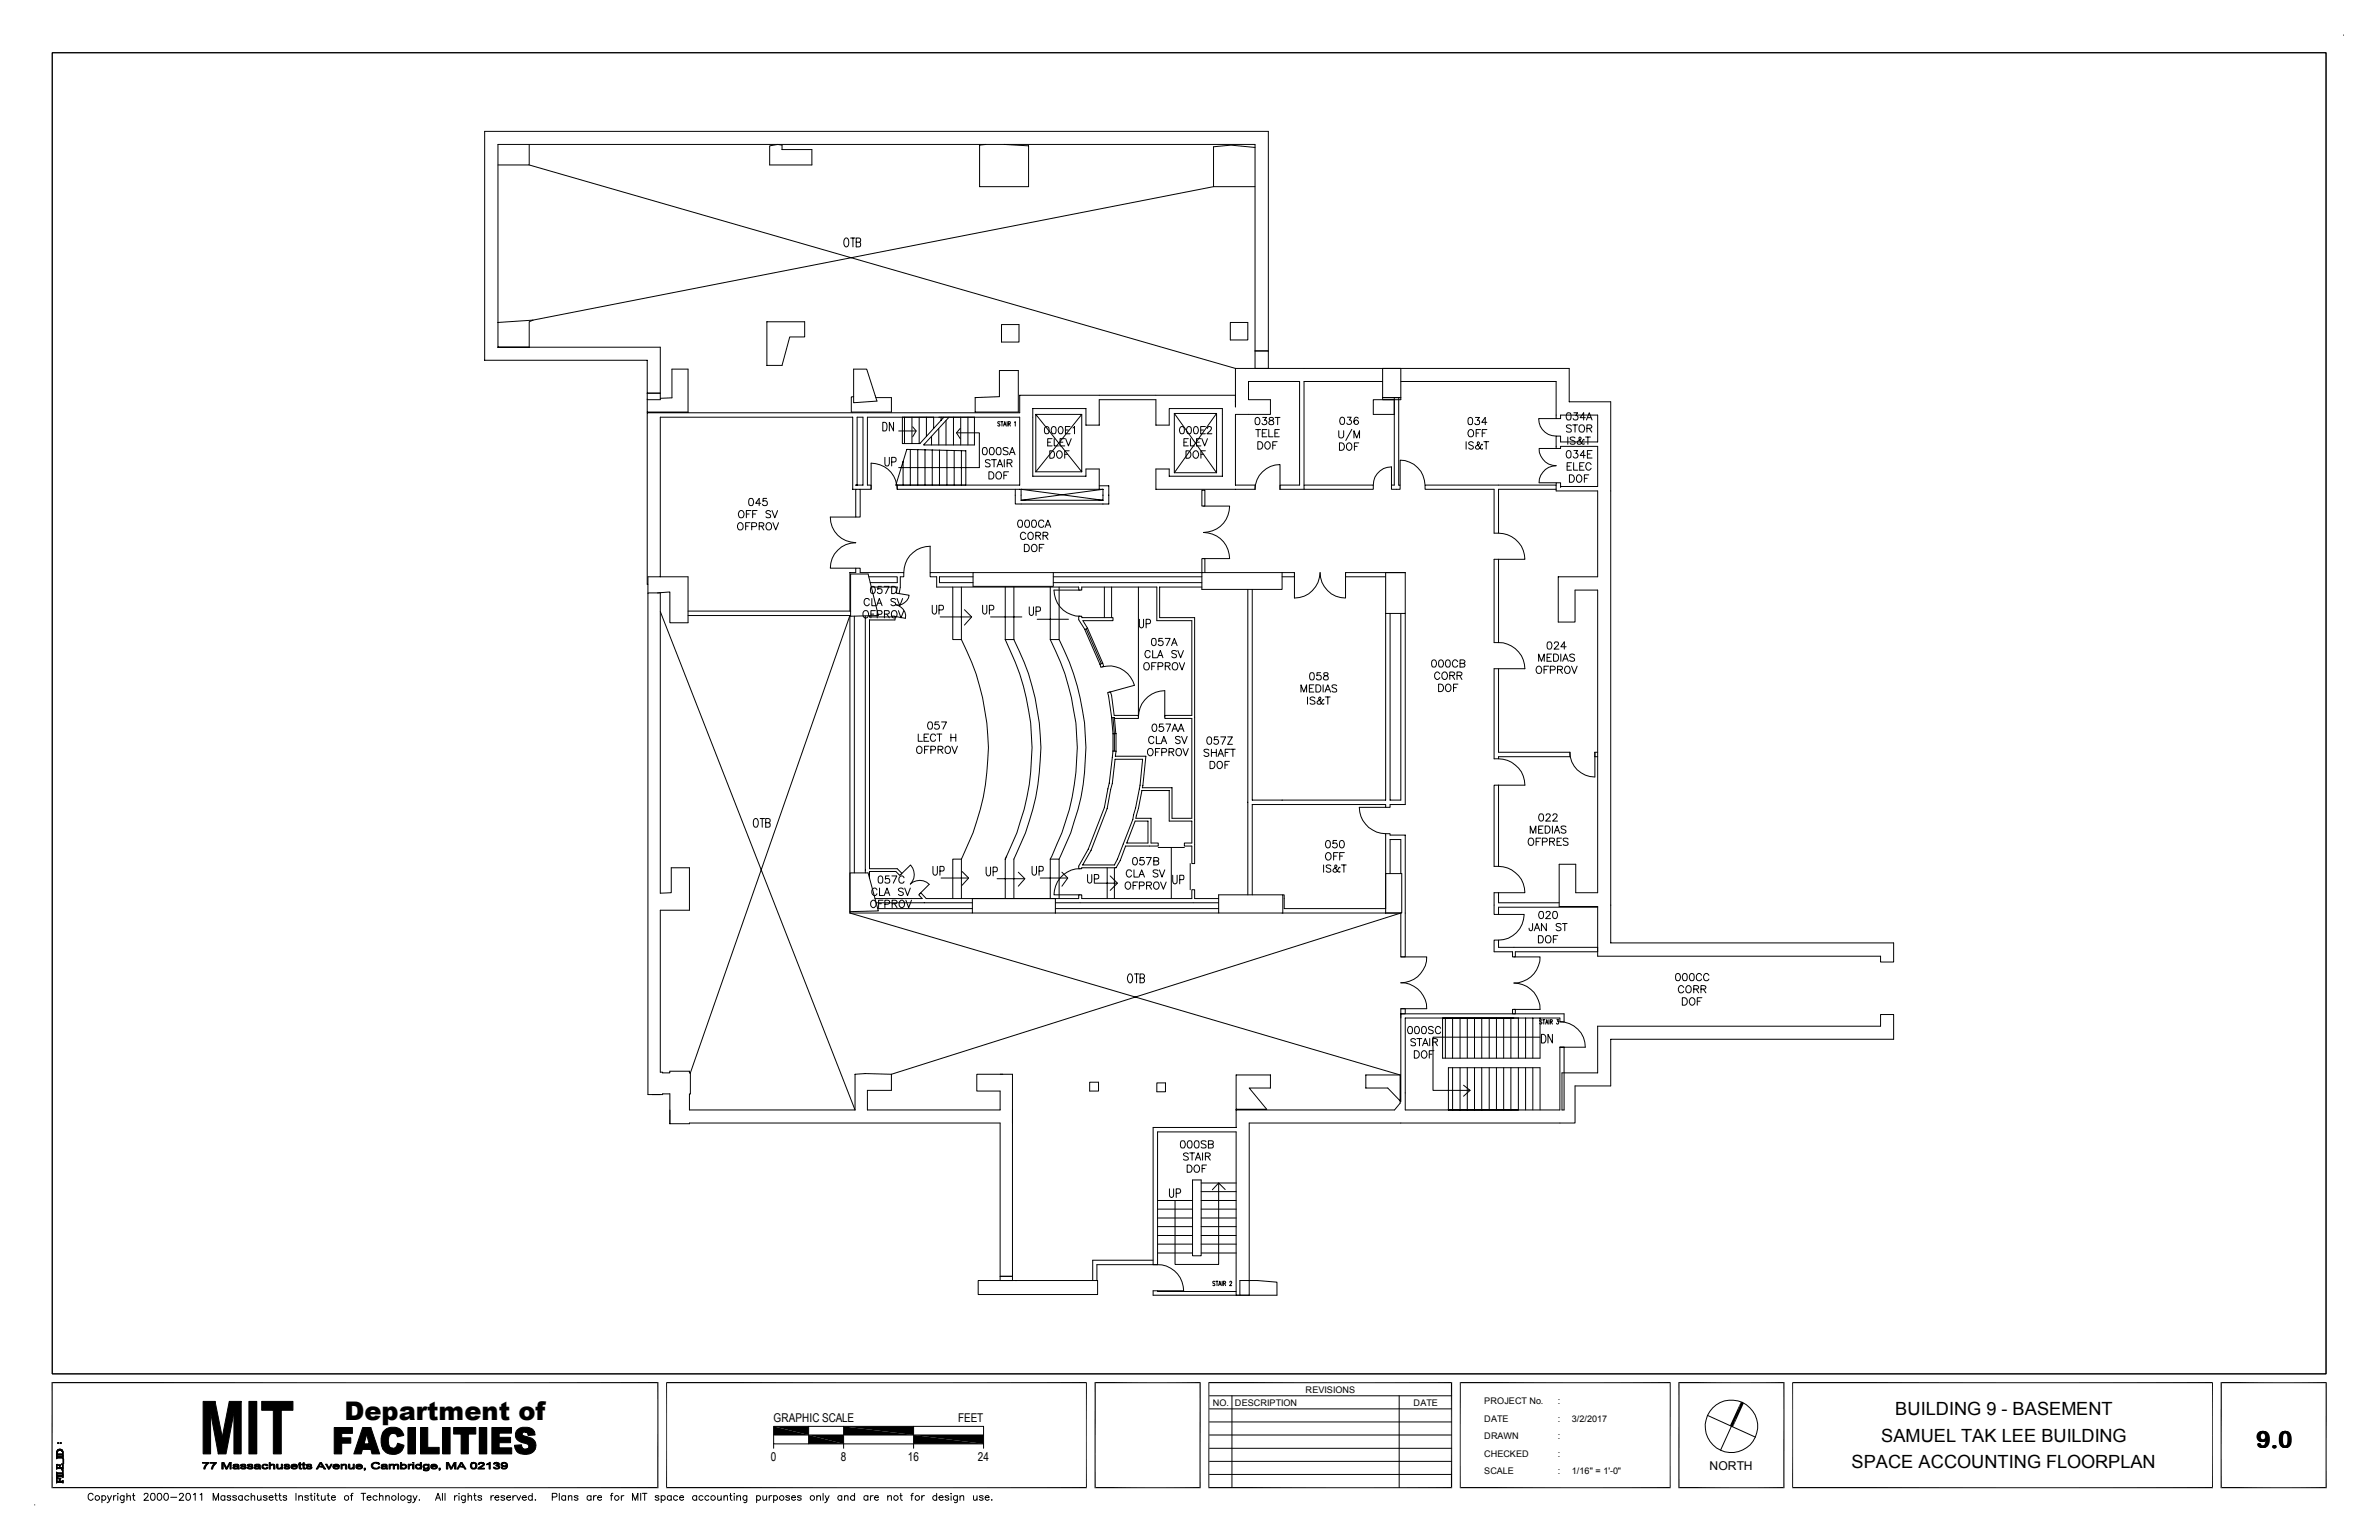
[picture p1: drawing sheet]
<svg xmlns="http://www.w3.org/2000/svg" width="432mm" height="279mm" viewBox="0 0 432 279" stroke-linecap="round" stroke-linejoin="round" font-family="sans-serif">
<defs><g id="words">
<text font-size="4.7" x="62.5" y="257.6">Department of</text>
<text font-size="4.3" x="409.5" y="262.7">9.0</text>
<g font-size="3.3">
<text x="344" y="256.8">BUILDING 9 - BASEMENT</text>
<text x="341.4" y="261.5">SAMUEL TAK LEE BUILDING</text>
<text x="336" y="266.3">SPACE ACCOUNTING FLOORPLAN</text>
</g>
<g font-size="2.2">
<text x="140.4" y="258">GRAPHIC SCALE</text>
<text x="173.9" y="258">FEET</text>
<text x="139.9" y="265.1">0</text>
<text x="152.6" y="265.1">8</text>
<text x="164.8" y="265.1">16</text>
<text x="177.5" y="265.1">24</text>
<text x="310.3" y="266.7">NORTH</text>
</g>
<g font-size="1.7">
<text x="220.1" y="255">NO.</text>
<text x="224.2" y="255">DESCRIPTION</text>
<text x="237" y="252.6">REVISIONS</text>
<text x="256.6" y="255">DATE</text>
<text x="269.4" y="258">DATE</text>
<text x="269.4" y="254.8">PROJECT No.</text>
<text x="282.7" y="258">:</text>
<text x="282.7" y="254.8">:</text>
<text x="285.3" y="258">3/2/2017</text>
<text x="269.4" y="261.2">DRAWN</text>
<text x="282.7" y="261.2">:</text>
<text x="269.4" y="267.5">SCALE</text>
<text x="269.4" y="264.3">CHECKED</text>
<text x="282.7" y="264.3">:</text>
<text x="282.7" y="267.5">:</text>
<text x="285.3" y="267.5">1/16&quot; = 1'-0&quot;</text>
</g>
</g></defs>
<g fill="none" stroke="#000" stroke-width=".18">
<path d="M9.5 9.6h412.7v239.7h-412.7zM425.4 6.4h.1M96.1 26.2v3.7h-5.7M96.1 29.9l128.1 36.9M139.7 26.5l1.5-.3 .7 .1v.8h5.5v2.8h-7.7zM178.9 26.2l-1.1 .1v7.6h8.9v-7.4l-4.5-.3M220.3 33.9l-123.6 24.2M227.8 26.8l-4.4-.5-3.1 .3v7.3h7.5M96.7 58.1l-.6 .3v4.6M96.7 58.1l-6.3 .4M139.2 58.4h6.8v2.7h-2.7l-1.4 5.2h-2.7zM153.4 43.3l.1-.1a.89 .89 0 0 1 .3 1.5l-.1 .1a.89 .89 0 0 1-.3-1.5z"/>
<path d="M154.4 43.2h.8M154.8 43.2v1.6M155.4 43.9h.7v-.6l-.7-.1v1.6l.7-.1 .1-.5-.2-.3M181.8 58.9h3.2v3.2h-3.2zM223.3 58.5h3.2v3.2h-3.2zM117.5 71.3h2.3v1.2h-2.3zM119.8 72.3l2.2-.1v-5.2h2.9v7.8h-7.4v-2.4M154.9 72h-.4v2.8h7.3v-2.7h-2.8M154.9 67h2.4l1.9 5.8-4.3 .3zM158.9 71.8h.1M160.2 76.6a.84 .84 0 0 1 .8 .5 .84 .84 0 0 1-.1 .9l-.1 .1-.6 .1zM162.2 76.6v1.6l-.8-1.6v1.6"/>
<path d="M163.1 78.2h3.2M163.8 75.7v4.8h3.2l4.3-4.8M164.2 75.7v4.8M165.5 75.7v4.8M165.7 77.4l.6 .8-.6 1M166.8 75.7v4.8M168.1 75.7v3.5M169.1 79.2v1.5M169.5 75.7v2M170.4 77.7v3M170.8 75.7v.6M171.7 76.3v4.4"/>
<path d="M172.3 75.7l-4.7 5h9.3v-5M173.1 75.7v5M173.6 78.5h4.2v6.3h-14.7M174.3 77.7l-.7 .8 .7 1.1M174.4 75.7v5M175.7 75.7v5M181.4 67.2h3.4v7.6h-7.8v-2.7l4.4-.1zM181.5 76.6h-.4v.2l.3 .1v.4h-.2l-.1-.1M181.7 76.5h.3M181.9 76.5v.8M182.2 77.3l.2-.8 .2 .8M182.2 77h.3"/>
<path d="M182.8 76.5v.8M183 76.9l.3-.1 .1-.2-.4-.1v.8M183.2 76.9l.2 .4M184.1 76.6l.2-.1v.8M188 75.2h8.3l-8.3 10.4M188 75.2l8.3 10.4M188 75.2v10.4M189.7 77.5a.41 .41 0 0 1 .7 .1v.4a.53 .53 0 0 1-.5 .7 .69 .69 0 0 1-.3-1.1zM191 79.6h-.8v1.3h.8M191 77.5a.41 .41 0 0 1 .6 .1l.1 .4a.53 .53 0 0 1-.5 .7 .79 .79 0 0 1-.2-1.2zM191.3 79.6v1.3h.8M192.3 77.5a.37 .37 0 0 1 .6 .1 .62 .62 0 0 1 0 .8 .62 .62 0 0 1-.6 .3 .92 .92 0 0 1 0-1.2z"/>
<path d="M193.3 79.6h-.9v1.3h.9M193.4 78h.5M193.4 79.6l.5 1.3 .5-1.3M194.2 77.4h-.8v1.3h.8M194.7 77.6l.3-.2v1.3M196.3 75.2v10.4M213.1 75h7.7l-7.7 10.8M213.1 75l7.7 10.8M213.1 75v10.8M214.3 77.5a.41 .41 0 0 1 .6 .1l.1 .4a.53 .53 0 0 1-.5 .7 .79 .79 0 0 1-.2-1.2zM215.6 77.5a.41 .41 0 0 1 .6 .1v.4a.53 .53 0 0 1-.5 .7 .79 .79 0 0 1-.1-1.2zM215.7 79.6h-.8v1.3h.8"/>
<path d="M216.1 79.6v1.3h.7M216.8 77.5a.4 .4 0 0 1 .6 .1 .63 .63 0 0 1 .1 .8 .63 .63 0 0 1-.7 .3l-.2-.6zM217.9 78h.5M218 79.6h-.8v1.3h.8M218.1 79.6l.6 1.3 .5-1.3M218.8 77.4h-.9v1.3h.9M219.2 77.7l.2-.3h.2l.3 .2-.2 .5-.6 .6h.9M220.8 75v10.8M224.2 66.8h60.6v6.1h7.6v98.2h51.3v3.4h-2.4v-1h-51.3v-9h-7v-7.7h3v5.2h4v-54.9h-4.1v5.8h-3.1v-8.3h7.2v-15.5h-7.6v-.3M224.2 71.7h-39.1v3.2h-67.6v31.1h.1M224.2 66.8v7M227.8 63.7h2.4v3.1h-2.4z"/>
<path d="M227.8 63.7v-37.5h-137.4v36.8h29.4v8.3h-2.3M227.8 63.7h2.4v-39.9h-142.2v41.6h29.5v5.9M227.9 77.9h.9M228 75.8a.4 .4 0 0 1 .6 .2 .63 .63 0 0 1 0 .7 .63 .63 0 0 1-.6 .3l-.2-.5zM228.3 77.9v1.3M229.1 78.6h.5M229.2 75.7h.7l-.4 .5a.45 .45 0 0 1 .4 .7 .45 .45 0 0 1-.7 .1l-.1-.2M230 77.9h-.9v1.3h.9M230.3 77.9v1.3h.8M230.4 75.8v.3l.1 .1a.47 .47 0 0 1 .6 .2 .47 .47 0 0 1 0 .6h-.5l-.2-.1a.48 .48 0 0 1 0-.5 .48 .48 0 0 1 .5-.2l.2-.3a.48 .48 0 0 0-.7-.1zM231.4 78.6h.5M231.4 75.7h.9"/>
<path d="M231.9 75.7v1.3M232.2 77.9h-.8v1.3h.8M243 78.1v1a.46 .46 0 0 0 .4 .4 .46 .46 0 0 0 .5-.4v-1M243.4 75.8a.41 .41 0 0 1 .6 .1l.1 .4a.53 .53 0 0 1-.6 .7 .79 .79 0 0 1-.1-1.2zM244.6 75.7h.6l-.3 .5a.44 .44 0 0 1 .3 .7 .44 .44 0 0 1-.8-.1M245.4 77.9l-1.1 2M245.7 79.5v-1.4l.6 1.4 .5-1.4v1.4M246.5 75.9v-.1a.4 .4 0 0 0-.7 .1 .72 .72 0 0 0 .3 1.1 .4 .4 0 0 0 .5-.4 .4 .4 0 0 0-.4-.4 .4 .4 0 0 0-.5 .4M251 66.8h3.3v5.3h-3.3zM251 72.1h3.3v.4h-3.3zM251 69.2h-14.3v18.8M253.1 72.5h-3.8v2.7h3.8"/>
<path d="M253.1 72.1v15.9h-.5v.8h1.5v-.8h-.2v-15.9M254.3 69.2h28.1v6.7h.9v-.6h6.7v4.9h-6.7v-1.1h-.9v2.3h.9v-.4h6.7v7.3h-6.7v.1v-.8h-.9v.4M266.6 78.1l.1-.1a.64 .64 0 0 1 .8 .4 .64 .64 0 0 1-.4 .8 .67 .67 0 0 1-.6-.3 .67 .67 0 0 1 .1-.8zM266.6 75.8a.41 .41 0 0 1 .7 .2v.3a.55 .55 0 0 1-.5 .7 .69 .69 0 0 1-.3-1zM267.8 75.7h.7l-.4 .5a.45 .45 0 0 1 .5 .5 .45 .45 0 0 1-.4 .4 .45 .45 0 0 1-.5-.3M267.9 78.6h.5M268.7 77.9h-.8v1.3M269 78.6h.5M269.9 76.6h-1l.7-.9v1.3M269.9 77.9h-.9v1.3M282.4 75.9h-3.1a3.1 3.1 0 0 0 3.1 3.2M284.5 74.9a.47 .47 0 0 1 .6 .2l.1 .3a.55 .55 0 0 1-.6 .8 .82 .82 0 0 1-.1-1.3z"/>
<path d="M284.6 79.3v1.3M285.2 77.3l-.3-.2-.6 .2 .1 .3 .5 .2 .3 .2v.2l-.3 .2-.6-.2M285.5 77.1h.8M285.7 74.9h.6l-.3 .5a.44 .44 0 0 1 .3 .7 .44 .44 0 0 1-.8-.2M285.9 79.5l-.3-.2-.6 .2 .1 .3 .5 .2 .3 .2v.2l-.3 .2-.6-.2M285.9 77.1v1.3M286.7 77.3a.62 .62 0 0 1 .9 .1 .62 .62 0 0 1-.1 .8 .62 .62 0 0 1-.9-.1 .62 .62 0 0 1 .1-.8zM287.5 79.8l-.1-.1-.3 .5a.45 .45 0 0 1-.4 .4 .45 .45 0 0 1-.4-.4l.7-.6-.2-.3-.2 .2a1.65 1.65 0 0 0 .8 1.1l.1-.1M287.7 75.8h-.9l.6-.9v1.3M287.8 79.3h.9M288 76.2l.5-1.3 .5 1.3M288 77.7l.8-.1 .1-.3-.1-.2h-.8v1.3"/>
<path d="M288.1 75.8h.7M288.2 79.3v1.3M288.5 77.7l.4 .7M134 95l.1-.1a.64 .64 0 0 1 .8 .4 .64 .64 0 0 1-.4 .8 .67 .67 0 0 1-.6-.4 .67 .67 0 0 1 .1-.7zM134.2 92.8a.6 .6 0 0 1 .8 .1 .6 .6 0 0 1-.1 .9 .6 .6 0 0 1-.8-.1 .6 .6 0 0 1 .1-.9zM135.3 95.5h.5M135.5 93.3h.5M136.1 90.5a.45 .45 0 0 1 .6 .2 .63 .63 0 0 1 0 .7 .63 .63 0 0 1-.6 .3l-.2-.5zM136.1 94.8h-.8v1.3M136.3 92.6h-.8v1.3M136.4 95.5l.9-.1v-.4l-.9-.2v1.3M136.6 93.3h.5"/>
<path d="M137.4 92.6h-.8v1.3M137.8 95.5l.7-.1 .1-.4-.8-.2v1.3M138.1 91.3h-.9l.6-.9v1.3M138.2 95.5l.4 .6M139.1 95l.2-.1a.64 .64 0 0 1 .8 .4 .64 .64 0 0 1-.4 .8 .67 .67 0 0 1-.6-.4 .67 .67 0 0 1 0-.7zM139.1 90.4h-.6v.6a.47 .47 0 0 1 .7 0 .47 .47 0 0 1-.1 .7 .47 .47 0 0 1-.7-.2M139.9 92.8a.46 .46 0 0 0-.5-.2 .46 .46 0 0 0-.4 .4l.9 .6-.2 .3h-.4l-.3-.1M140.1 92.6l.5 1.3 .5-1.3M140.3 94.8l.5 1.3 .5-1.3M155.3 88.8h.8v5h-.8zM155.3 93.8h-4.6a4.6 4.6 0 0 0 4.6 4.7 4.6 4.6 0 0 0-4.6 4.6h4.6M155.3 88h1.3v-12.3h-1v12.3"/>
<path d="M155.3 88.8h-.5v-13.1h-35v28.9M158.1 88.8v-4.8a4.7 4.7 0 0 1 4.8 4.8M160.6 83l.1 1.3 .3 .2h.2l.2-.4v-1.1M161.8 83.8h.5a.45 .45 0 0 0 .4-.4 .45 .45 0 0 0-.4-.4h-.5v1.5M162.9 88.8h37.3M162.9 88v.8M163.9 83.7v4.3M165.2 81.5v6.5M166.6 81.6v6.4M167.8 80.6v.1M167.9 81.6v6.4M169.2 81.6v6.4"/>
<path d="M170.5 81.7v6.3M171.9 81.7v6.3M173.2 81.7v6.3M174.5 81.7v6.3M175.3 88v-6.2l-10.7-.3-2 6.5h22.5v-12.3h-27.7v12.3h.7v.8h-2M178.5 81.2a.45 .45 0 0 1 .6 .2 .63 .63 0 0 1 .1 .8 .63 .63 0 0 1-.7 .3l-.2-.5zM179.5 85.6h.5a.71 .71 0 0 1 .4 .7 .71 .71 0 0 1-.4 .6h-.5zM179.7 83.6l-.3-.2-.5 .2 .1 .3 .7 .4-.1 .4h-.4l-.3-.2M179.7 81.2a.45 .45 0 0 1 .7 .2 .63 .63 0 0 1 0 .8 .63 .63 0 0 1-.7 .3l-.1-.5zM180 83.4h.8M180.4 83.4v1.3M180.9 85.8a.6 .6 0 0 1 .8 .1 .6 .6 0 0 1 0 .8 .6 .6 0 0 1-.9 0 .6 .6 0 0 1 .1-.9z"/>
<path d="M181 84.7l.5-1.3 .5 1.3M181 81.2a.47 .47 0 0 1 .7 .2v.3a.55 .55 0 0 1-.5 .8 .82 .82 0 0 1-.2-1.3zM181.2 84.3h.6M182.2 86.2h.5M182.3 83.4v1.3M182.8 84l.8-.1v-.4l-.8-.1v1.3M183 81.4l-.3-.2-.6 .2 .1 .3 .5 .2 .3 .2v.2l-.3 .2-.6-.2M183 85.6h-.8v1.3M183.2 82.5l.5-1.3 .5 1.3M183.3 84l.4 .7M183.4 82.1h.6M184.9 94.4a.47 .47 0 0 1 .6 .2l.1 .3a.55 .55 0 0 1-.5 .8 .82 .82 0 0 1-.2-1.3z"/>
<path d="M185.3 90.8v-2l14.9 2M185.3 90.8h14.9M185.9 98.8h.5a.71 .71 0 0 1 .4 .6 .71 .71 0 0 1-.4 .7h-.5zM186.2 94.4a.47 .47 0 0 1 .6 .2l.1 .3a.55 .55 0 0 1-.5 .8 .82 .82 0 0 1-.2-1.3zM186.2 96.9a.58 .58 0 0 0-.9-.2 .58 .58 0 0 0 0 .9l.3 .3 .4-.1 .2-.2M186.6 96.9a.53 .53 0 0 1 .7-.3 .53 .53 0 0 1 .2 .8 .53 .53 0 0 1-.6 .5 .53 .53 0 0 1-.3-.8zM187.3 99a.6 .6 0 0 1 .9 .1 .6 .6 0 0 1-.1 .8 .6 .6 0 0 1-.9-.1 .6 .6 0 0 1 .1-.8zM187.4 94.4a.45 .45 0 0 1 .6 .2 .63 .63 0 0 1 .1 .8 .63 .63 0 0 1-.7 .2l-.2-.5zM188 97.2l.8-.1 .1-.3-.3-.2h-.6v1.3M188 85.6h8.3M188.4 97.2l.5 .7M188.6 99.4h.5"/>
<path d="M189.3 97.2l.8-.1 .1-.3-.3-.2h-.6v1.3M189.4 94.7a.53 .53 0 0 0-.7-.3 .53 .53 0 0 0-.2 .8 .48 .48 0 0 0 .4 .5 .48 .48 0 0 0 .5-.3M189.5 98.8h-.9v1.3M189.7 95.7l.5-1.3 .5 1.3M189.7 97.2l.5 .7M189.9 95.3h.6M190.2 80.2h.5M190.5 81.8a.71 .71 0 0 1 .9 .5 .71 .71 0 0 1-.4 .8h-.5zM192 81.9a.66 .66 0 0 1 .8 .4 .66 .66 0 0 1-.4 .8 .71 .71 0 0 1-.6-.5 .71 .71 0 0 1 .2-.7zM192.4 80.2h.5M193.3 82.4h.5M194.1 81.8h-.8v1.3"/>
<path d="M199.5 88.8v-3.7h-2.4v1.3h-9.6v-12.3h9.6v3h2.4v-4.6h10.3v4.6h2.4v-3h9.7v12.3h-9.7v-1.3h-2.4v3.7h18M199.5 88.1h1.8v3.3h-17v-2.6M200.2 88.8v2M200.2 88.8l-14.9 2M213.1 85.8h7.7M214.9 80.2h.5M215.3 81.8a.73 .73 0 0 1 .8 .4 .73 .73 0 0 1-.2 .9h-.6zM216.7 82l.2-.2a.68 .68 0 0 1 .7 .7 .68 .68 0 0 1-.7 .6l-.4-.5zM217.2 80.2h.5M218 82.4h.5M218.1 88.9h.6v2.9h-.6zM218.4 91.8h4.8a4.7 4.7 0 0 1-4.8 4.8 4.7 4.7 0 0 1 4.8 4.7h-4.8"/>
<path d="M218.8 81.8h-.8v1.3M227.8 88.8a4.6 4.6 0 0 1 4.5-4.5v4.5M227.8 88.8v-.8h-3.6v-12.8h6.4v-2.7h-4v-3.3h9.3v18.8h-3.6v.8M228.3 80.1a.73 .73 0 0 1 .8 .4 .73 .73 0 0 1-.2 .9l-.6 .1zM229.7 80.3a.46 .46 0 0 1 .5-.1 .46 .46 0 0 1 .3 .4v.4a.49 .49 0 0 1-.4 .5 .49 .49 0 0 1-.5-.5zM231 80.8h.5M231.8 80.1h-.8v1.4M232.3 88.8h4.4M236.7 88h12.6v.8h-12.6zM243.1 80.3a.73 .73 0 0 1 .8 .4 .73 .73 0 0 1-.1 .9l-.7 .1zM244.5 80.6a.46 .46 0 0 1 .6-.2 .46 .46 0 0 1 .3 .5v.3a.49 .49 0 0 1-.5 .5 .49 .49 0 0 1-.5-.5zM245.8 81h.5"/>
<path d="M246.6 80.3h-.8v1.4M249.3 88a3.3 3.3 0 0 1 3.3-3.3v3.3M254.1 88v-4.5a4.6 4.6 0 0 1 4.6 4.5M258.7 88h23.7v.8h-10.4v7.9h-.8v-7.9h-12.5zM266.1 80.1v1.4M267.4 80.3a.46 .46 0 0 0-.4-.2 .46 .46 0 0 0-.4 .4l.7 .4 .1 .4a.51 .51 0 0 1-.8 0M269.1 80.7l-.2-.1-.2 .5a.45 .45 0 0 1-.5 .4 .45 .45 0 0 1-.4-.4l.6-.5a.27 .27 0 0 0 .1-.3 .27 .27 0 0 0-.2-.2l-.2 .2 .2 .6 .5 .5 .2 .1 .1-.1M269.3 80.1h.9M269.7 80.1v1.4M272 96.7a4.8 4.8 0 0 1 4.8 4.8h-4.8M282.4 81.4h-3a3.1 3.1 0 0 0 3 3.1 3.1 3.1 0 0 0-3 3.1h3M284.4 84.6h.5"/>
<path d="M284.5 81.8a.41 .41 0 0 1 .6 .2v.8a.41 .41 0 0 1-.4 .3 .41 .41 0 0 1-.3-.3 .96 .96 0 0 1 .1-1zM284.9 86.1a.73 .73 0 0 1 .8 .4 .73 .73 0 0 1-.2 .9l-.6 .1zM285.2 83.9h-.8v1.4h.8M285.6 83.9v1.4h.8M285.7 81.7h.6l-.3 .6a.44 .44 0 0 1 .3 .7 .44 .44 0 0 1-.8-.2M286.3 86.2a.66 .66 0 0 1 .9 .5 .66 .66 0 0 1-.5 .8 .71 .71 0 0 1-.6-.5 .71 .71 0 0 1 .2-.8zM286.7 84.6h.5M287.5 83.9h-.8v1.4h.8M287.6 86.8h.5M287.7 82.6h-.9l.6-.9v1.4M288.1 82.4h.5M288.4 86.1h-.8v1.4"/>
<path d="M288.8 84.3a.5 .5 0 0 0-.6-.4 .5 .5 0 0 0-.4 .6v.3a.5 .5 0 0 0 .4 .5 .5 .5 0 0 0 .6-.3M289 81.7h-.9v1.4h.9M119.3 107.6l2.3-.2v5.6h3.3v-8.4h-7.3v3.1M119.8 111l35.4 90.4M124.9 110.9h29.5M124.9 111.7h29.5M154.4 104.1h3.2l1.8 7.6-5 .1zM155.1 111.8v46.6M156.8 111a.62 .62 0 0 1 .8 .1 .62 .62 0 0 1-.1 .8 .62 .62 0 0 1-.8-.1 .62 .62 0 0 1 .1-.8zM157.1 111.8v46.6M157.7 104.6h5.2v1.1h-5M157.8 108.9a.53 .53 0 0 0-.8-.3 .53 .53 0 0 0-.2 .8 .48 .48 0 0 0 .4 .5 .48 .48 0 0 0 .6-.3"/>
<path d="M157.8 111.7v.2h4.2v-.1h.5l-.1 .7h-4.6v45.1h5.1l.8 .9-.4 .3-.7-.7h-4.8v1.3M158.1 111.4h.5M158.2 106.4a.45 .45 0 0 1 .6 .2 .66 .66 0 0 1-.4 1.1l-.4-.3v-.5zM158.2 106.5h4.7l-.2 1.1 .5 .1 .2-1.1v-2h.6v-.7h-7.9v-.8h-.8v.8h-1v7M158.2 108.6v1.3h.8M158.9 110.8h-.8v1.3M159.1 109.9l.5-1.3 .5 1.3M159.2 111.5l.8-.1 .1-.2-.1-.4h-.8v1.3M159.3 109.4h.6M160 106.4h-.6l-.1 .5a.46 .46 0 0 1 .7 0 .46 .46 0 0 1-.1 .7 .46 .46 0 0 1-.6-.2M160.5 106.4h.9l-.7 1.3M160.5 111.4l.8-.1 .1-.3-.1-.2h-.8v1.3"/>
<path d="M161 111.4l.4 .7M161.8 106.4h.5a.7 .7 0 0 1 .4 .6 .7 .7 0 0 1-.4 .7h-.5zM161.9 111a.62 .62 0 0 1 .9 .1 .62 .62 0 0 1-.1 .8 .62 .62 0 0 1-.9-.1 .62 .62 0 0 1 .1-.8zM162.6 108.8l-.3-.2-.6 .2 .1 .3 .7 .3 .1 .3a.51 .51 0 0 1-.9 0M162.8 108.6l.5 1.3 .5-1.3M162.9 107.7l2.1 .3a2.13 2.13 0 0 1-2.4 1.7 2.14 2.14 0 0 1 1.7 2.5l-2-.4M163.1 110.8l.4 1.3 .5-1.3M164 103.9a4.7 4.7 0 0 1 4.8-4.8v4.8M169.2 109.8v1.2a.41 .41 0 0 0 .2 .4 .41 .41 0 0 0 .4-.1l.2-.3v-1.2M170.4 110.7l.8-.1v-.7l-.8-.1v1.6M170.6 111.9h5.8M172.9 106.5v9.5h1.6"/>
<path d="M174.5 116a42.7 42.7 0 0 1 .3 39.3l-.3 .6M174.5 106.5v9.5M175 110.6l1.4 1.3-1.4 1.5M176.6 103.9h14.6v2.5h-14.6zM176.6 103.9h-7.8v.7h1.2v1.9h25.8v.6h.5v-.6h13.7v6.1h6.3v17.2h-4.9v.5h4.9v18.2h-3.6v-5.6h-5.4l.7-5.7h-5.6l.2-.9h-.6M176.6 104.6h-6.1v1.1h6.1M178.4 109.8v1.2a.39 .39 0 0 0 .1 .3 .39 .39 0 0 0 .4 0l.2-.3v-1.2M179.6 110.7l.7-.1 .1-.2-.1-.4-.2-.2h-.5v1.6M179.8 111.9h5.7M182.5 116a43.1 43.1 0 0 1 .2 39.3l-.2 .6M182.5 106.5v9.5M182.5 116h1.5"/>
<path d="M184 116a42.7 42.7 0 0 1 .3 39.3l-.3 .6v7.1M184 106.5v9.5M186.8 110.1l.1 1.4a.37 .37 0 0 0 .3 .2 .37 .37 0 0 0 .3-.2l.1-1.4M188 110.9l.8-.1v-.4l-.1-.2-.7-.1v1.6M188.3 112.4h5.6M190.6 116a43 43 0 0 1 4.7 24.1 46.6 46.6 0 0 1-4.7 15.8M190.6 106.5v9.5M191.2 103.9h26.9v-2.6h.6v2.6M191.2 105.7h26.9M191.2 104.6h26.9M192.2 116a43.1 43.1 0 0 1 .3 39.3l-.3 .6M192.2 106.5v9.5h-1.6"/>
<path d="M195.8 111.8h.5v.3h5.7v.5h-5.4l.8 1.4-.5 .2-1.1-1.8zM196 107.1h-4.7a4.7 4.7 0 0 0 4.7 4.7M196.9 114.2l2.7 6.3M197.1 114.1l2.8 6.3M197.4 114l2.8 6.3M200.4 106.5v5.6M201.8 106.5v5.6M206.6 106.5v23.6a4.8 4.8 0 0 1 4.8-4.8v4.8M206.8 112.4v1.3a.38 .38 0 0 0 .5 .2 .38 .38 0 0 0 .3-.4v-1.1M208 113.2l.7-.1 .1-.2-.1-.4-.7-.1v1.5M208.7 118.3a.48 .48 0 0 0-.5-.3 .48 .48 0 0 0-.4 .5 .54 .54 0 0 0 .2 .7 .54 .54 0 0 0 .7-.1v-.1M209.2 115.9a.45 .45 0 0 1 .6 .2v.3a.59 .59 0 0 1-.3 .7l-.5-.2v-.5z"/>
<path d="M209.2 118v1.3h.8M210.1 119.3l.5-1.3 .5 1.3M210.3 118.9h.6M211 115.8h-.6l-.1 .6a.47 .47 0 0 1 .7 0 .47 .47 0 0 1-.1 .7 .47 .47 0 0 1-.7-.2M211.5 115.8h.9l-.6 1.3M212.6 117.1l.5-1.3 .6 1.3M212.8 116.7h.6M213.5 118.2l-.3-.2-.5 .2 .1 .3 .7 .3v.3a.51 .51 0 0 1-.8 0M213.8 118l.5 1.3 .5-1.3M218.1 103.9h14.6v3h-14.6zM218.1 106.5h-7.6v5.6h6.3v44.6h-.5v-3.2h-1.3v-.5h1.3v-4h-4.1v-5.6h-4.9l-1.1 5.1h2.7v4.5h1.3v.5h-5.9l-1 2.6-.7 1.3h-6.3v.2h-.5v-.5l1.7-3 2.9-7.6a63.9 63.9 0 0 0 1.6-10.2M226.5 106.9v55.4"/>
<path d="M227.3 106.9v38.3h24.2v-33.9M232.7 103.9h2.2v.7h-2.2M234.9 103.9v4.6a4.7 4.7 0 0 0 4.7-4.6 4.6 4.6 0 0 0 4.6 4.6v-4.6M252.3 111.3v33.9h2v-33.9M255.1 103.9h-3.6v7.4M255.1 103.9v7.4h-3.6M255.1 103.9h-10.9v.7h7.3M255.1 111.3v34.7h-2.8v.5h-.8v-.5h-24.2v16.3M260 119.8a.4 .4 0 0 1 .6 .2 .63 .63 0 0 1 .1 .7 .63 .63 0 0 1-.7 .3l-.2-.5zM261.3 119.8a.4 .4 0 0 1 .6 .2 .63 .63 0 0 1 .1 .7 .63 .63 0 0 1-.7 .3l-.2-.5zM262.6 119.8a.41 .41 0 0 1 .6 .2v.3a.53 .53 0 0 1-.5 .7 .79 .79 0 0 1-.1-1.2zM271.2 101.5h.8v15.1h-.8z"/>
<path d="M272 116.6a4.8 4.8 0 0 1 4.8 4.7h-5.6v16.4h.8v-.4h12.9v-.8M279.3 120v-1.3l.5 1.3 .5-1.3v1.3M280.8 119.3h.5M281 116.5a.45 .45 0 0 1 .6 .2 .63 .63 0 0 1 0 .7 .63 .63 0 0 1-.6 .3l-.2-.5zM281.6 118.7h-.8v1.3h.8M282 118.7h.4a.71 .71 0 0 1 .5 .6 .71 .71 0 0 1-.5 .7h-.4zM282.1 116.8l.1-.3h.4l.2 .1 .1 .2-.8 1h.9M283.3 118.7v1.3M283.6 120l.5-1.3 .5 1.3M283.8 119.5h.6M284.3 117.3h-1l.6-.8v1.3M285.8 118.8l-.1-.1a.48 .48 0 0 0-.8 .3l.1 .2 .5 .1 .3 .3-.1 .3-.5 .1-.3-.2"/>
<path d="M166.4 135.7a.53 .53 0 0 1 .7-.3 .53 .53 0 0 1 .2 .8 .53 .53 0 0 1-.6 .5 .53 .53 0 0 1-.3-.8zM166.7 133.2v1.3h.7M167.7 133.8h.5M167.8 136h.5M168.6 131a.47 .47 0 0 1 .6 .2v.3a.55 .55 0 0 1-.5 .8 .82 .82 0 0 1-.1-1.3zM168.6 133.2h-.9v1.3h.9M168.6 135.4h-.8v1.3M169 136.1l.7-.1 .1-.5-.8-.1v1.3M169.8 133.5a.48 .48 0 0 0-.6-.3 .48 .48 0 0 0-.3 .5 .53 .53 0 0 0 .2 .7 .53 .53 0 0 0 .7-.2M170.1 133.2h.8M170.3 136l.7-.1 .2-.3-.4-.2h-.5v1.3M170.4 131h-.6l-.1 .5a.48 .48 0 0 1 .7 0 .48 .48 0 0 1-.1 .7 .48 .48 0 0 1-.7-.2"/>
<path d="M170.5 133.2v1.3M170.7 136l.5 .7M170.9 131h.9l-.6 1.3M171.6 135.7a.53 .53 0 0 1 .7-.3 .53 .53 0 0 1 .2 .8 .53 .53 0 0 1-.7 .5 .53 .53 0 0 1-.3-.8zM172.6 133.8h.9M172.6 133.2v1.3M172.8 135.4l.5 1.3 .5-1.3M173.5 133.2v1.3M199.6 120.5l.6-.2 .1 .6-.5 .2zM200.1 121a4.7 4.7 0 0 1 5.8 3.3l-4.6 1.3M201.8 130.2l.2 2.9M202 133.1h.6z"/>
<path d="M202 130.2l.3 2.9v3.2M202 133.1v3.2M202.3 130.2v.1h4.3v-.5h-4.4l-.4-3.6-.3-.7-.5 .1 .8 4.6M202.3 130.2l.2 2.9M202.3 130.2h-.5M202.4 137.8h5a42.6 42.6 0 0 1-3.5 15.3l-1.1 2.8-.5 1h-5.8l1.5-2.6 3-7.6 .9-4.5zM202.6 133.1v3.2M207.7 120.4a.62 .62 0 0 1 .9 .1 .62 .62 0 0 1-.1 .9 .62 .62 0 0 1-.9-.1 .62 .62 0 0 1 .1-.9zM208.4 136a.6 .6 0 0 1 .9 .1 .6 .6 0 0 1-.1 .8 .6 .6 0 0 1-.9-.1 .6 .6 0 0 1 .1-.8zM209 120.9h.5M209.3 131.4h.3a.79 .79 0 0 1 0 1.3h-.1a.84 .84 0 0 1-.2-1.3zM209.4 133.9a.48 .48 0 0 0-.5-.3 .48 .48 0 0 0-.4 .5v.3a.48 .48 0 0 0 .4 .5 .48 .48 0 0 0 .5-.3"/>
<path d="M209.7 136.4h.5M209.8 120.2h-.8v1.3M209.9 133.6v1.3h.8M210.2 120.9h.7l.2-.2-.2-.4-.7-.1v1.3M210.5 135.8h-.8v1.3M210.8 134.9l.4-1.3 .6 1.3M210.9 136.5l.7-.1 .2-.2-.2-.4h-.7v1.3M210.9 134.5h.7M211.1 131.4h-.6l-.1 .6a.48 .48 0 0 1 .7-.1 .48 .48 0 0 1 0 .7 .48 .48 0 0 1-.7-.1M211.5 120.9h.6l.3-.4-.1-.2-.8-.1v1.3M211.6 131.4h.9l-.6 1.3M212 120.9l.4 .6"/>
<path d="M212.2 136.4h.7l.2-.3-.2-.3h-.7v1.3M212.6 136.4l.5 .7M212.7 132.7l.5-1.3 .5 1.3M212.9 120.4a.62 .62 0 0 1 .9 .1 .62 .62 0 0 1-.1 .9 .62 .62 0 0 1-.9-.1 .62 .62 0 0 1 .1-.9zM212.9 132.2h.7M213.6 136a.6 .6 0 0 1 .8 .1 .6 .6 0 0 1-.1 .8 .6 .6 0 0 1-.8-.1 .6 .6 0 0 1 .1-.8zM213.9 132.7l.5-1.3 .5 1.3M214 120.2l.5 1.3 .5-1.3M214.1 132.2h.6M214.2 133.8l-.3-.2-.5 .2v.2l.8 .4v.3a.51 .51 0 0 1-.8 0M214.5 133.6l.5 1.3 .5-1.3M214.7 135.8l.5 1.3 .5-1.3"/>
<path d="M219.2 133.8a.41 .41 0 0 1 .7 .1v.9a.41 .41 0 0 1-.4 .2 .41 .41 0 0 1-.4-.2 .96 .96 0 0 1 .1-1zM219.4 136.1l-.3-.2-.6 .2 .2 .3 .7 .3v.3a.54 .54 0 0 1-.9 0M219.6 138.1h.4a.69 .69 0 0 1 .5 .7 .69 .69 0 0 1-.5 .6h-.4zM219.9 135.9v1.3M219.9 136.5h.9M220.8 135.9v1.3M221.1 133.7h-.7v.6a.47 .47 0 0 1 .7 0 .47 .47 0 0 1-.1 .7 .47 .47 0 0 1-.7-.2M221.1 137.2l.5-1.3 .5 1.3M221.1 138.2a.64 .64 0 0 1 .8 .5 .64 .64 0 0 1-.7 .7 .84 .84 0 0 1-.1-1.2zM221.2 136.8h.7M221.6 133.7h.9l-.7 1.3M222.3 138.8h.5"/>
<path d="M222.4 136.5h.5M222.8 133.7h.9l-.9 1.3h.9M223.1 138.1h-.8v1.3M223.2 135.9h-.8v1.3M223.4 135.9h.8M223.8 135.9v1.3M236.1 125.6v-1.4l.5 1.4 .6-1.4v1.4M237.3 126.4v1.4M237.7 124.9h.5M237.9 122.1a.45 .45 0 0 1 .6 .2v.3a.55 .55 0 0 1-.4 .8 .69 .69 0 0 1-.4-1.1zM238.5 124.2h-.8v1.4h.8M238.7 126.7a.45 .45 0 0 0-.6-.3 .45 .45 0 0 0-.3 .5l.7 .3 .2 .4-.4 .2-.5-.2"/>
<path d="M238.8 124.2h.5a.71 .71 0 0 1 .4 .7 .71 .71 0 0 1-.4 .7h-.5zM239.7 122h-.6l-.1 .6a.47 .47 0 0 1 .7 0 .47 .47 0 0 1-.1 .7 .47 .47 0 0 1-.7-.2M240.2 124.2v1.4M240.3 127h-.2l-.2 .4a.44 .44 0 0 1-.4 .4 .44 .44 0 0 1-.4-.3v-.2l.6-.4v-.4h-.3a.39 .39 0 0 0 .2 .6l.4 .6 .2 .1 .1-.2M240.3 122.1v.2l.2 .3a.47 .47 0 0 1 .5 .1 .47 .47 0 0 1 0 .6l-.5 .1-.2-.2a.48 .48 0 0 1 0-.5 .48 .48 0 0 1 .5-.1 .27 .27 0 0 0 .2-.2 .27 .27 0 0 0 0-.3zM240.5 125.6l.5-1.4 .5 1.4M240.5 126.4h.9M240.7 125.1h.6M241 126.4v1.4M242.6 124.4l-.3-.2-.5 .2 .1 .4 .5 .1 .2 .3-.1 .3-.4 .1-.3-.2M261.1 124.1a.73 .73 0 0 1 .8 .4 .73 .73 0 0 1-.2 .9l-.6 .1zM261.3 122.3a.48 .48 0 0 0-.5-.4 .48 .48 0 0 0-.4 .5v.4a.48 .48 0 0 0 .4 .5 .48 .48 0 0 0 .5-.4"/>
<path d="M261.8 122.1l.3-.2a.68 .68 0 0 1 .6 .7 .68 .68 0 0 1-.6 .7l-.4-.5zM262.5 124.3l.1-.1a.66 .66 0 0 1 .8 .5 .66 .66 0 0 1-.4 .8 .71 .71 0 0 1-.5-1.2zM263.1 122.6l.8-.1 .1-.3-.3-.3h-.6v1.4M263.6 122.6l.4 .7M263.8 124.8h.5M264.5 122.6l.7-.1 .1-.5-.8-.1v1.4M264.6 120.1a.5 .5 0 0 0-.6-.4 .5 .5 0 0 0-.4 .5v.4a.51 .51 0 0 0 .4 .4 .51 .51 0 0 0 .6-.3M264.6 124.1h-.8v1.4M264.9 122.6l.4 .7M265 120.4l.8-.1 .1-.3-.3-.3h-.6v1.3h.8l.1-.4-.3-.2M272 137.7a4.9 4.9 0 0 1 4.8 4.8h-4.8M272 121.3v15.2h12.9"/>
<path d="M278.9 121.1a.6 .6 0 0 1 .9 .1 .6 .6 0 0 1-.1 .8 .6 .6 0 0 1-.9-.1 .6 .6 0 0 1 .1-.8zM280.2 121.5h.6M281.1 120.9h-.9v1.3M281.4 121.5h.8l.1-.4-.4-.2h-.5v1.3M282.7 121.5h.8v-.5l-.8-.1v1.3M283.2 121.5l.4 .7M284.1 121.1a.6 .6 0 0 1 .8 .1 .6 .6 0 0 1 0 .8 .6 .6 0 0 1-.9-.1 .6 .6 0 0 1 .1-.8zM284.9 136.5a4.5 4.5 0 0 0 4.6 4.5v-4.5h.5M285.2 120.9l.5 1.3 .6-1.3M289.5 137.3h.5M136.9 148.6l.2-.1a.89 .89 0 0 1 .3 1.5l-.1 .1a.46 .46 0 0 1-.6-.6l.1-.6zM138 148.5h.8"/>
<path d="M138.3 148.5v1.6M139 149.3h.5l.3-.3a.33 .33 0 0 0-.3-.5h-.5v1.6l.7-.2v-.5l-.2-.1M154.3 158.4h3.3l1.8 6.9-5.1 .1zM159.6 159a.4 .4 0 0 1 .6 .2v.8l-.1 .2h-.5l-.2-.5zM161.4 158.9h-.7v.6a.47 .47 0 0 1 .7 0 .47 .47 0 0 1-.1 .7 .47 .47 0 0 1-.7-.2M161.9 158.9h.9l-.7 1.3M163.5 158.7l1.8-1.8a2.5 2.5 0 0 1-.1 3.5 2.45 2.45 0 0 1 3.5 0l-1.8 1.8M164.1 159.3a.48 .48 0 0 0-.6-.4 .48 .48 0 0 0-.3 .5v.4a.48 .48 0 0 0 .3 .4 .48 .48 0 0 0 .6-.3M169.3 157.2v1.1a.41 .41 0 0 0 .4 .5 .41 .41 0 0 0 .4-.5v-1.1M170.6 158l.7-.1v-.6l-.7-.1v1.6M170.8 159.3h5M174.5 155.9h-1.6v7.1"/>
<path d="M174.5 155.9v7.1M174.6 158.1l1.2 1.2-1.2 1.3M179 157.3v1.2a.41 .41 0 0 0 .2 .4 .41 .41 0 0 0 .4-.1l.2-.3v-1.2M180.3 158.2l.6-.1v-.7l-.6-.1v1.6M181 159.4h5M182.5 155.9v7.1M182.7 155.3l-.2 .6M184.8 158.2l1.2 1.2-1.2 1.4M187.3 157.2v1.1a.41 .41 0 0 0 .4 .5 .41 .41 0 0 0 .4-.5v-1.1M188.6 158l.7-.1v-.6l-.7-.1v1.6M188.8 159.3h5M190.6 155.9h1.6v7.1"/>
<path d="M190.6 155.9v7.1M192.7 158.2l1.1 1.1-1.1 1.5M196 157.6a4.7 4.7 0 0 0-4.7 4.7h4.7M197.4 158.7v1.3a.37 .37 0 0 0 .4 .2 .37 .37 0 0 0 .3-.2l.1-1.3M198.6 159.5l.8-.2v-.5l-.8-.1v1.5M201 157.4v5.6M201.5 158.9l1.3 1.3-1.3 1.3M202.3 157.4v5.6M205.4 158.1a.48 .48 0 0 0-.6-.3 .48 .48 0 0 0-.4 .5v.3a.48 .48 0 0 0 .4 .5 .48 .48 0 0 0 .6-.3M205.7 155.7a.4 .4 0 0 1 .7 .1 .62 .62 0 0 1 0 .8 .62 .62 0 0 1-.7 .2l-.1-.5zM205.8 157.8v1.3h.8M206 149h2.4v4h-3.9z"/>
<path d="M206.7 159.1l.5-1.3 .5 1.3M206.9 158.7h.6M207.6 155.6h-.6l-.1 .6a.48 .48 0 0 1 .7-.1 .48 .48 0 0 1-.1 .7 .48 .48 0 0 1-.7-.1M208.1 155.6h.9l-.7 1.3M209.4 156.2h.8l.1-.4-.3-.2h-.6v1.3l.8-.1 .1-.3-.3-.3M210.2 158l-.4-.2-.5 .2v.2l.8 .3 .1 .4a.56 .56 0 0 1-.9 0M210.2 153.8h4.8M210.4 157.8l.5 1.3 .5-1.3M212.6 153.8v9.2M212.9 158.8v1.3a.37 .37 0 0 0 .4 .3 .37 .37 0 0 0 .3-.3l.1-1.3M214.1 159.6h.7v-.8h-.7v1.6M216 156.7v4.7"/>
<path d="M240.2 156.9v1.3M240.7 154.9l.1-.1a.66 .66 0 0 1 .8 .4 .66 .66 0 0 1-.4 .8 .71 .71 0 0 1-.5-1.1zM240.8 152.6a.41 .41 0 0 1 .6 .1v.9a.41 .41 0 0 1-.4 .2 .41 .41 0 0 1-.3-.2 .96 .96 0 0 1 .1-1zM241.6 157.1l-.3-.2-.6 .2v.3l.8 .3 .1 .3a.51 .51 0 0 1-.9 0M242.1 155.3h.5M242.6 152.5h-.6l-.1 .6a.47 .47 0 0 1 .7 0 .47 .47 0 0 1-.1 .7 .47 .47 0 0 1-.6-.2M242.9 154.7h-.8v1.3M243.2 155.3h.5M243.2 157.5l-.1-.1-.3 .5a.45 .45 0 0 1-.4 .4 .45 .45 0 0 1-.5-.4l.8-.7-.3-.3-.1 .2 .1 .5 .6 .6 .2-.1M243.3 152.6a.4 .4 0 0 1 .6 .1 .62 .62 0 0 1 .1 .8 .62 .62 0 0 1-.7 .3l-.2-.6zM243.5 156.9h.8M243.9 156.9v1.3"/>
<path d="M244 154.7h-.8v1.3M251.5 146.5h-4.8a4.9 4.9 0 0 0 4.8 4.8M251.5 158.5h2.9v7.2h-2.9zM252.3 158.5v-6.2h2v6.2M271.2 142.5h.8v14.7h-.8zM272 157.2a4.9 4.9 0 0 1 4.8 4.8h-4.8M277.6 152.1a.63 .63 0 0 1 .8 .6 .63 .63 0 0 1-.8 .6l-.2-.4v-.3zM277.7 151.2v-1.3l.6 1.3 .5-1.3v1.3M278.8 152.7h.5M279.3 150.5h.5M279.5 147.7a.47 .47 0 0 1 .6 .2v.8a.41 .41 0 0 1-.4 .3 .41 .41 0 0 1-.3-.3 .96 .96 0 0 1 .1-1zM279.7 152.1h-.9v1.3"/>
<path d="M280 152.7h.7l.1-.2-.1-.4h-.7v1.3M280.1 149.9h-.8v1.3h.8M280.5 149.9h.4a.69 .69 0 0 1 .5 .6 .69 .69 0 0 1-.5 .7h-.4zM280.6 148l.3-.3h.4l.1 .2-.2 .4-.7 .7h.9M281.3 152.7l.8-.1v-.4l-.8-.1v1.3M281.7 152.7l.5 .7M281.8 149.9v1.3M281.9 148l.2-.3h.4l.1 .2-.2 .4-.6 .7h.9M282.1 151.2l.5-1.3 .5 1.3M282.3 150.7h.6M282.6 152.7h.5M283.4 152.1h-.8v1.3h.8"/>
<path d="M284.2 150l-.3-.1-.6 .1 .2 .4 .7 .3v.3a.54 .54 0 0 1-.9 0M284.6 152.2l-.3-.1-.6 .1 .1 .4 .8 .3v.3l-.3 .2-.6-.2M154.3 165.7v-54l-29 82.9M154.3 165.7h22.2M154.3 165.7l99.8 29.3M158.2 163.5a.46 .46 0 0 1 .5-.2 .46 .46 0 0 1 .3 .5v.4a.49 .49 0 0 1-.5 .5 .49 .49 0 0 1-.5-.5zM158.8 163h8.6l-.6-.7 .3-.3 1 1h27.7v-.7h.5v.7h20v-1.6h.5v1.6h4.4M159 163.8h17.5M159.2 161.5a.48 .48 0 0 0-.6-.4 .48 .48 0 0 0-.4 .5v.4a.48 .48 0 0 0 .4 .5 .48 .48 0 0 0 .6-.4M159.3 164.8h17.2M159.5 164h.5M159.6 161.1v1.4h.8"/>
<path d="M160.3 163.3h-.8v1.4M160.5 162.5l.5-1.4 .5 1.4M160.6 164l.8-.1v-.5l-.8-.1v1.4M160.7 162h.6M161.9 164l.8-.1 .1-.3-.3-.3h-.6v1.4M162.3 164l.5 .7M163.3 163.5l.3-.2a.68 .68 0 0 1 .6 .7 .68 .68 0 0 1-.6 .7l-.4-.5zM164 161.3a.49 .49 0 0 0-.5-.2 .49 .49 0 0 0-.4 .4l.2 .2 .5 .2 .2 .4a.54 .54 0 0 1-.9 0M164.2 161.1l.5 1.4 .5-1.4M164.4 163.3l.5 1.4 .5-1.4M176.5 163h15.1v2.7h-15.1zM191.6 165.7h29.6"/>
<path d="M191.6 163.8h29.6M191.6 164.8h29.6M198.7 160.2h4.1M204.3 160.2a.6 .6 0 0 1 .9 .1 .6 .6 0 0 1-.1 .8 .6 .6 0 0 1-.8-.1 .6 .6 0 0 1 0-.8zM204.9 176.8l.3-.1a1.1 1.1 0 0 1 0 1.6h-.2a1.1 1.1 0 0 1-.1-1.5zM205.7 160.7h.5M205.9 176.7h.8M206.3 176.7v1.6M206.5 160h-.8v1.3M206.8 160.7h.8l.1-.3-.1-.3-.8-.1v1.3M206.9 177.5l.7-.1 .1-.2-.1-.4-.7-.1v1.6h.5l.3-.3v-.2l-.3-.3M208.1 160.7l.9-.2v-.4l-.9-.1v1.3"/>
<path d="M208.6 160.7l.4 .6M209.5 160.2a.6 .6 0 0 1 .9 .1 .6 .6 0 0 1-.1 .8 .6 .6 0 0 1-.9-.1 .6 .6 0 0 1 .1-.8zM210.7 160l.5 1.3 .5-1.3M221.2 162.3h11.6v3.4h-11.6zM232.7 165.7h21.6M232.8 162.3h.3v2.5h18.4v-13.5h.8v.2h2.8v22.1h-.8v-7.9M254.3 173.6h4.7a4.7 4.7 0 0 1-4.7 4.7 4.7 4.7 0 0 1 4.7 4.7h-4.7M254.3 165.7l-92.5 29.2M271.2 170.6h.8v1.3h18v.8h-15v.9h-.5v-.9h-3.3zM272 165.9h4.6a4.7 4.7 0 0 1-4.6 4.7M272 162h-.8v3.9h.8v-1.3h18v-.1M272 162v1.8h11"/>
<path d="M274.8 173.6h4.7a4.7 4.7 0 0 1-4.7 4.8 4.8 4.8 0 0 1 4.7 4.7h-4.7M278.2 167.6l-.1 1.1-.2 .2-.3-.2-.1-.3M278.5 168.9l.5-1.3 .5 1.3M278.7 168.4h.6M279.2 169.8a.72 .72 0 0 1 .9 .3 .72 .72 0 0 1-.2 .9l-.7 .1zM279.5 165.4a.47 .47 0 0 1 .6 .2v.8a.41 .41 0 0 1-.4 .3 .41 .41 0 0 1-.3-.3 .96 .96 0 0 1 .1-1zM280.6 169.9a.62 .62 0 0 1 .9 .1 .62 .62 0 0 1-.1 .9 .62 .62 0 0 1-.9-.1 .62 .62 0 0 1 .1-.9zM280.6 165.7l.3-.3h.4l.1 .2-.2 .4-.7 .7h.9M280.7 167.6v1.3l-.9-1.3v1.3M281.9 170.4h.5M282 165.4a.45 .45 0 0 1 .6 .2 .66 .66 0 0 1-.4 1.1l-.3-.3-.1-.5zM282.7 169.8h-.8v1.3"/>
<path d="M283.3 167.7l-.3-.1-.6 .1 .1 .3 .7 .3 .1 .4a.56 .56 0 0 1-.9 0M283.6 167.6h.8M284 167.6v1.3M304.3 176.7a.4 .4 0 0 1 .6 .2 .63 .63 0 0 1 .1 .7 .63 .63 0 0 1-.7 .3l-.2-.5zM305.6 176.7a.41 .41 0 0 1 .6 .2v.3a.53 .53 0 0 1-.5 .7 .79 .79 0 0 1-.1-1.2zM305.6 179.2a.5 .5 0 0 0-.6-.4 .5 .5 0 0 0-.4 .5v.4a.51 .51 0 0 0 .4 .4 .51 .51 0 0 0 .6-.3M306.1 179a.46 .46 0 0 1 .6-.2 .46 .46 0 0 1 .3 .5v.4a.49 .49 0 0 1-.5 .4 .49 .49 0 0 1-.5-.4zM306.8 176.7a.41 .41 0 0 1 .7 .2v.3a.53 .53 0 0 1-.5 .7 .79 .79 0 0 1-.2-1.2zM307.4 179.5l.8-.1 .1-.3-.3-.3h-.6v1.3M307.8 179.5l.5 .6M308.7 179.5l.8-.1 .1-.3-.3-.3h-.6v1.3M308.8 177a.48 .48 0 0 0-.5-.4 .48 .48 0 0 0-.4 .5 .53 .53 0 0 0 .2 .8 .53 .53 0 0 0 .7-.3"/>
<path d="M309.2 179.5l.4 .6M310.2 177a.5 .5 0 0 0-.6-.4 .5 .5 0 0 0-.4 .5 .55 .55 0 0 0 .2 .8 .55 .55 0 0 0 .8-.3M161.8 194.9v2.9h-4.4v3.6h24.1v-3.4h-4.2v-3.1h4.7M161.8 194.9l-4.7-.1-1.9 .1v6.5M181.5 194.9h2.3v36.7h-2.3v.7h2.3v-.7h-2.3v-27.8h-56.4v.1h-3.5v-5.4l-4 .1v-91h2.2v54.5l2-.1v-4.6h3.3v7.7h-5.3v29.4h.5v.1h1.3v-.2h3.5v.2h.2v3.9h-.2v2.9h30.1M197.8 196.3h1.6v1.7h-1.6zM210 196.5h1.5v1.6h-1.5zM254.1 195v5.2l-1 1.2h-28.7M254.1 195h-6.2v2.4h4l2.2 2.3M254.3 183.9h29.6v1.5h-.8v-.7h-28v16.7h28v-11.4h4.6a4.6 4.6 0 0 0-4.6-4.6M254.3 183.9h.8v-.9h-.8v1.7M254.3 183.9v16"/>
<path d="M255.7 186.3a.41 .41 0 0 1 .6 .2l.1 .3a.53 .53 0 0 1-.5 .7 .79 .79 0 0 1-.2-1.2zM256.7 190.6h.5a.74 .74 0 0 1 .4 .7 .74 .74 0 0 1-.4 .7h-.5zM256.9 186.3a.4 .4 0 0 1 .7 .2 .63 .63 0 0 1 0 .7 .63 .63 0 0 1-.7 .3l-.1-.5zM256.9 188.6a.46 .46 0 0 0-.4-.2 .46 .46 0 0 0-.4 .4l.7 .4 .1 .2v.2l-.3 .1-.5-.1M257.2 188.4h.9M257.6 188.4v1.3M258.1 190.8l.3-.2a.68 .68 0 0 1 .6 .7 .68 .68 0 0 1-.6 .7l-.4-.5zM258.2 186.3a.4 .4 0 0 1 .6 .2 .63 .63 0 0 1 .1 .7 .63 .63 0 0 1-.7 .3l-.2-.5zM258.2 189.7l.5-1.3 .5 1.3M258.4 189.3h.6M259.4 191.3h.5M259.5 188.4v1.3"/>
<path d="M260 189.1l.8-.1 .1-.4-.9-.2v1.3M260.1 186.4a.46 .46 0 0 0-.4-.2 .46 .46 0 0 0-.4 .4l.8 .6v.2l-.3 .1h-.4l-.1-.1M260.3 190.6h-.9v1.4M260.5 189.1l.4 .6M261.5 186.6a.5 .5 0 0 0-.6-.4 .5 .5 0 0 0-.4 .5v.4a.51 .51 0 0 0 .4 .4 .51 .51 0 0 0 .6-.3M261.8 184.7v7.3h17.7v-7.3M262.3 184.7v7.3M263.7 184.7v7.3M263.7 193.7v7.7M265 184.7v7.3M265 193.7v7.7M266.3 184.7v7.2"/>
<path d="M266.3 193.7v7.7M266.8 197.8l-1.2 1.1M267.6 184.7v7.2M267.6 193.7v7.7M268.9 184.7v7.3M268.9 193.7v7.7M270.3 184.7v7.3M270.3 193.7v7.7M271.6 184.7v7.3M271.6 193.7v7.7M272.9 184.7v7.3M272.9 193.7v7.7"/>
<path d="M274.2 184.7v7.3M274.2 193.7v7.7M274.5 183.1h.5v.8h-.5zM275.6 184.7v7.3M275.6 193.7v7.7M276.9 184.7v7.3M276.9 193.7v7.7M278.2 184.7v7.3M278.2 193.7v7.7M279.5 188.2h-19.4v9.6h6.7l-1.2-.9M279.8 187.7a.83 .83 0 0 1 .8 .6 .83 .83 0 0 1-.4 .9h-.4zM279.9 185.1l-.3-.1-.2 .1 .1 .2a.36 .36 0 0 1 .3 .5l-.4-.1"/>
<path d="M280 185h.4M280.2 185v.8M280.5 185.8l.3-.8 .2 .8M280.6 185.5h.3M281.1 185v.8M281.4 185.4l.3-.1v-.3h-.3v.8M281.6 185.4l.2 .4M281.8 187.7v1.5l-.8-1.5v1.5M282.6 185h.3l-.2 .3a.24 .24 0 0 1 .2 .3 .24 .24 0 0 1-.4 .1v-.1M283.9 190v11.4h-.4v-6.8h6.5v-8.4h51.3v-2.1h2.4v4.5h-51.3v8.4h-6.5v6.8h-59.2v31.2h-17.4v-.8h5.5a4.7 4.7 0 0 0-4.7-4.8M305.4 181h.4a.74 .74 0 0 1 .5 .7 .74 .74 0 0 1-.5 .7h-.4zM306.9 181.1a.66 .66 0 0 1 .8 .4 .66 .66 0 0 1-.4 .9 .71 .71 0 0 1-.7-.5 .71 .71 0 0 1 .3-.8z"/>
<path d="M308.1 181.7h.5M308.9 181h-.8v1.4M183.8 201.4v2.4M210.1 217.8h6.4M210.1 219.4h6.4M212.3 215.7v1.3a.37 .37 0 0 0 .3 .3 .37 .37 0 0 0 .4-.3v-1.3M213.5 216.5l.7-.1 .1-.4-.1-.3h-.7v1.6M214.4 207a.45 .45 0 0 1 .7 .2 .63 .63 0 0 1 0 .8 .63 .63 0 0 1-.7 .2l-.2-.5zM215.5 211.4a.73 .73 0 0 1 .8 .4 .73 .73 0 0 1-.2 .8l-.6 .1zM215.7 207a.47 .47 0 0 1 .6 .2l.1 .3a.55 .55 0 0 1-.5 .8 .82 .82 0 0 1-.2-1.3zM215.7 209.4a.5 .5 0 0 0-.9 .1l.1 .2 .5 .1 .3 .3-.1 .3-.5 .1-.3-.2M215.9 209.2h.9"/>
<path d="M216.4 209.2v1.3M216.5 214.1h1.5v13.7h-1.5zM217 207a.47 .47 0 0 1 .6 .2v.3a.55 .55 0 0 1-.5 .8 .82 .82 0 0 1-.1-1.3zM217 211.5a.64 .64 0 0 1 .8 .4 .64 .64 0 0 1-.5 .8 .68 .68 0 0 1-.6-.5 .68 .68 0 0 1 .3-.7zM217 210.5l.5-1.3 .4 1.3M217.1 210.1h.7M218 214.6h6.4M218 217.8h6.4M218 219.4h6.4M218 216.2h6.4M218.2 212h.5M218.3 209.2v1.3"/>
<path d="M218.8 209.8l.7-.1 .2-.3-.4-.2h-.5v1.3M218.9 207.1l-.3-.1-.6 .1 .1 .4 .6 .1 .2 .3-.1 .3-.5 .1-.3-.2M219 211.4h-.8v1.3M219.2 209.8l.5 .7M219.3 207.6l.9-.1v-.4l-.9-.1v1.3l.9-.1v-.5l-.3-.1M221.2 214.6l-1.2 1.3M222.4 215.8l-1.2-1.2v14.8h-7.9v-11.6M224.4 201.3h5.5l-3.2-3.9h3.9v-2.4h-6.2v9.6h-15.1v24.8M262.9 201.4v-7.7h16.6v7.7M184.3 232.3h14.9v2.6h-21.7v-2.6h7.1M209.3 228.6h-11v3.7M210.1 234.2v.1h14.3"/>
<path d="M210.1 229.4h-11v2.9M210.1 229.4v-24h14.3v29.6M210.1 221h6.4M210.1 222.5h6.4M210.1 224.2h6.4M210.1 225.7h6.4M210.1 227.3h6.4M218 221h6.4M218 222.5h6.4M218 224.2h6.4M218 225.7h6.4M218 227.3h6.4"/>
<path d="M220.5 232.6l-.1-.1h-.2l-.1 .2 .4 .2v.3h-.4M220.7 232.5h.4M220.9 232.5v.8M221.2 233.3l.2-.8 .3 .8M221.3 233h.3M221.8 232.5v.8M222 232.8h.4v-.3h-.4v.8M222.2 232.8l.3 .5M223.2 232.7v-.2a.21 .21 0 0 1 .4 .1 .21 .21 0 0 1-.1 .3l-.3 .4h.4M225 232.3h3.2l3.6 .3v2.4h-6.8zM36.9 254.3h2.1l-.8 2v7.5h-1.3zM39 254.3l1.3 6.4-.7 3.1-1.4-7.5z"/>
<path d="M41.6 254.3h2.2l-1.3 2-1.5 7.5h-1.4zM43.8 254.3v9.5h-1.3v-7.5zM45.2 254.3h1.4v9.5h-1.4zM47.5 254.3h5.7v1.6h-2.1v7.9h-1.5v-7.9h-2.1zM60.7 259h3.3v1.1h-2v.8h1.7v.9h-1.7v2h-1.3zM65.8 259h1.5l-.8 1.3-.4 1.7 1.2 1h-1.5l-.2 .8h-1.4zM67.3 259l1.6 4.8h-1.4l-.2-.8-1.2-1h.9l-.5-1.7zM69.5 260l1.9 .1a1.01 1.01 0 0 0-.9 1.1l.2 1.1a.63 .63 0 0 0 .6 .5h-1.8l-.3-1v-.9zM69.6 259.8l.5-.6 .6-.2h.6a1.75 1.75 0 0 1 2 1.4l-1.2 .3-.3-.6-2.3-.1zM74 259h1.4v4.8h-1.4zM76.3 259h1.3v3.6h2.1v1.2h-3.4zM80.3 259h1.4v4.8h-1.4z"/>
<path d="M82.3 259h4.1v1.2h-1.4v3.6h-1.3v-3.6h-1.4zM87 259h1.3v4.8h-1.3zM89.3 259h3.5v1h-2.2v.8h2.1v.9h-2.1v1h2.3v1.1h-3.6zM93.9 259.5l.6-.5h.9a1.6 1.6 0 0 1 1.6 .7l-1.8 .1a.39 .39 0 0 0-.4 .4 .39 .39 0 0 0 .5 .4 2.16 2.16 0 0 1 1.9 1.3l.1 .4-.2 .7-1.7-.1a.54 .54 0 0 0 .6-.5 .54 .54 0 0 0-.7-.5 2.02 2.02 0 0 1-1.7-1.3v-.5zM95.2 259.8l1.8-.1 .1 .7h-1.2a.65 .65 0 0 0-.7-.6zM121 250.7v19.3M140.4 258.8h38.1v3.2h-38.1zM146.8 258.8v3.2M153.1 258.8v4M165.8 258.8v4M197.2 250.7v19.3M219.4 250.7v19.3"/>
<path d="M219.5 253.2h44M219.5 255.6h44M219.5 258h44M223.6 253.2v16.7M254 253.2v16.7M265 250.7v19.3M303.1 250.7v19.3M309.9 256.8l8.7 3.9M316.2 254.4l-3.9 8.7M325.4 250.7v19.3M401.6 250.7v19.3M6.3 273v.1"/>
<path d="M10.3 268.1h.2l-.2 .3M10.3 267.6l.1 .2M10.3 264.2l.1 .1M10.3 268.8h1.1zM10.3 268.9h1.1zM10.3 267.8h1.1zM10.3 267.9h1.1zM10.3 267.4h1zM10.3 267.3h1zM10.3 266.4h1zM10.3 266.3h1zM10.3 264.4h1.1z"/>
<path d="M10.3 264.5h1.1zM10.3 268.1v.8h1.1v.2v-.5M10.3 263.3v.7v-.6M10.3 264h.1M10.3 264.2v.3M10.3 265.7v.7h1.1M10.3 267.2v.3M10.3 267.7v.3M10.3 268.8h1.1M10.3 267.8h1.1M10.3 267.3h1M10.3 267.4h1"/>
<path d="M10.3 264.3h1.1M10.3 264.4h1.1M10.4 263.9h.9zM10.4 268.2h.1M10.4 267.3l-.1 .1h1.1M10.4 263.2v.3M10.4 263.8v.2M10.4 265.7v.1M10.4 263.9h.9M10.4 268.1h.1M10.4 267.3l-.1-.2v2l.1-.2M10.4 267.9l-.1 .2"/>
<path d="M10.4 267.4l-.1 .1M10.4 263.1l-.1 .3v1.3l.1-.2M10.4 263.1v.3M10.4 265.7h.1M10.5 263.3h.1M10.5 263.2h.1M10.5 263.1h.8v.2M10.5 263.1h.8M10.5 261.7h.1v.2zM10.5 261.8h.2zM10.5 263.1l.5-.2 .4 .4M10.5 261.7h.1"/>
<path d="M10.5 261.9h.1M10.5 263.1h-.1M10.5 263h.7h-.6M10.5 265.7h.1M10.6 263.2h-.1h.1M10.6 263.2l-.2 .2v.4h.9l.1-.3-.3-.3M10.6 263.2h.5M10.6 263h.5M10.7 268.3h.3M10.7 265.8h.3M10.7 262.9h.3M10.9 268.4h.1"/>
<path d="M10.9 265.9h.1M10.8 268.4l-.2-.1h.4l-.1 .1M10.8 265.8v.5M10.8 268.4v.3h-.5M10.8 268.4v.3zM10.8 265.9v.4zM10.9 265.9v.4v-.4l.1-.1h-.4l.2 .1M10.9 268.4v.3h.5M10.9 261.8h.2zM10.9 261.7h.2M10.9 261.9h.2M11 261.7l.1 .2z"/>
<path d="M11.1 263.2h.2h-.1M11.2 266.6l.1 .1M11.2 263.2h.1M11.2 265.6l.1 .1M11.2 263.3h.1M11.3 265.6v.1M11.3 266.7h.1M11.3 267.4v-.7l-.2-.1 .3 .1v1.4v-.2h-1.1h1.1M11.3 266.3h-1v-.4l.2-.2h-.2v.9l.1-.2M11.3 263.1v.3M11.3 263.8v.2M11.3 265.6v.2"/>
<path d="M11.3 266.2v.2M11.3 266.7v.2M11.4 266.7v.7zM11.4 268.7v.2h-1.1h1.1M11.4 267.4v.1M11.4 265.7v.9v-.9l-.2-.1 .2 .2-.1 .5M11.4 263.3v.2M11.4 264h-1.1v.1M11.4 263.3v.8M11.4 268.7l-.1 .1M11.4 264.2v.3M11.4 267.7v.3"/>
<path d="M11.4 268.6v.1M11.4 267.6l-.1 .2M11.4 263.4v1.3v-.2h-1.1h1.1M11.4 264.2l-.1 .1M11.5 264.7l.1 .8zM11.5 264.8v.7M16.9 271.2a.46 .46 0 0 0-.5-.3 .46 .46 0 0 0-.4 .5 .54 .54 0 0 0 .2 .7 .54 .54 0 0 0 .6-.1l.1-.1M18.5 271.5a.41 .41 0 0 1 .6 0 .41 .41 0 0 1 0 .6 .41 .41 0 0 1-.6-.1M18.5 271.4v1.2M19.5 271.4l.4 .8 .3-.8M19.9 272.2l-.1 .3-.4 .1M20.6 271.4v.8"/>
<path d="M21.1 271.4a.36 .36 0 0 0-.5 .3M21.4 270.9v.2zM21.4 271.4v.8M22.5 271.4v1.1l-.2 .1-.3-.1M22.5 271.5a.41 .41 0 0 0-.6 0 .41 .41 0 0 0 0 .6 .41 .41 0 0 0 .6-.1M23 271.6l.2-.2h.4l.1 .8M23 270.9v1.3M24 271.4h.5M24.2 270.9v1l.3 .3M26.2 271.2a.36 .36 0 0 1 .3-.3 .36 .36 0 0 1 .4 .4l-.8 .9h.9M27.5 271a.45 .45 0 0 1 .6 .2l.1 .3a.53 .53 0 0 1-.5 .7 .83 .83 0 0 1-.2-1.2zM28.7 271a.42 .42 0 0 1 .6 .2 .57 .57 0 0 1 0 .7 .57 .57 0 0 1-.6 .2l-.2-.4z"/>
<path d="M29.9 271a.42 .42 0 0 1 .6 .2l.1 .3a.53 .53 0 0 1-.5 .7 .79 .79 0 0 1-.2-1.2zM31 271.7h1.1M32.6 271.2l.2-.3 .4 .1 .1 .2-.2 .4-.6 .6h.9M33.9 271a.42 .42 0 0 1 .6 .2 .57 .57 0 0 1 .1 .7 .57 .57 0 0 1-.7 .2l-.2-.4zM35.1 271.2l.3-.3v1.3M36.3 271.2l.3-.3v1.3M36.7 265.3h1.2l-.5 .7-.2 .5h-.2v-.3l.6-.7h-.9zM38.1 265.3h1.2l-.5 .7-.2 .5h-.2l.1-.4 .5-.6h-.9zM38.7 272.2v-1.3l.5 1.3 .5-1.3v1.3M40.3 265.3h.3l-.1 .2v1h-.2zM40.6 265.3l.5 1.1-.1 .1-.5-1zM40.8 271.5a.41 .41 0 0 0-.6 0 .41 .41 0 0 0 0 .6 .41 .41 0 0 0 .6-.1"/>
<path d="M40.8 271.4v.8M41.7 265.3h.3l-.3 .2-.5 1h-.2zM41.7 265.5l.3-.2v1.2h-.3zM41.9 271.5l-.2-.1h-.4l-.1 .1 .1 .2 .5 .1 .1 .2a.36 .36 0 0 1-.7 0M42.3 265.9l.5-.1h-.2l-.1 .1zM42.3 266.1h.8l-.6 .1 .1 .2h.5l-.7 .1-.2-.1zM42.4 265.8l.2-.2 .7 .1 .1 .8-.5-.1 .2-.1v-.2h-.6l.6-.1v-.2zM42.8 266.4h.4zM42.9 271.5l-.2-.1h-.4l-.1 .1 .1 .2 .5 .1 .1 .2a.41 .41 0 0 1-.7 0M43.6 266.3l.6 .1h-.5zM43.7 265.8h.5l-.3 .1 .7 .2 .1 .3-.3 .1h-.6l-.1-.1h.7l.1-.1-.8-.3zM43.7 265.7l.7-.1 .3 .3z"/>
<path d="M44 271.5a.41 .41 0 0 0-.6 0 .41 .41 0 0 0 0 .6 .41 .41 0 0 0 .6-.1M44 271.4v.8M44.9 266.3l.5 .1h-.4zM45 265.7l.4 .1h-.2l-.1 .1 .8 .2v.3l-.3 .1h-.6v-.1h.6l.1-.2-.8-.2zM45 265.7l.6-.1 .3 .3zM45.2 271.5a.43 .43 0 0 0-.7 0 .43 .43 0 0 0 0 .6 .43 .43 0 0 0 .7-.1M45.6 271.6l.2-.2h.4v.8M45.6 270.9v1.3M46.1 266.2l.2-.1h.7l-.6 .1 .1 .2h.5l-.2 .1h-.5zM46.2 265.8h.5h-.2l-.1 .1zM46.3 265.8l.1-.1a.58 .58 0 0 1 .8 .1l.1 .7-.5-.1 .2-.1v-.2h-.7l.7-.1-.1-.2zM46.6 266.4h.4z"/>
<path d="M46.7 271.4l.1 .7 .3 .1 .3-.3M47.4 271.4v.8M47.6 265.9l.3-.3 .6 .1-.6 .1-.1 .1v.4l.3 .1h-.4l-.2-.1zM47.7 266.4h.6l.1-.2h.2l-.3 .3zM48.1 265.8h.5v.1h-.2zM48.5 271.5l-.3-.1-.4 .1 .6 .3v.3a.44 .44 0 0 1-.6-.1M48.9 265.3h.2v.5h.3l-.3 .1v.6h-.2zM48.9 271.7h.7a.4 .4 0 0 0-.7-.3 .4 .4 0 0 0 .1 .7l.3 .1 .3-.2M49.1 265.8l.2-.2 .5 .1 .1 .8h-.2l-.1-.7zM49.9 271.4h.4M50 270.9v1l.3 .3M50.2 265.6h.3v.8h.6l-.3 .1-.5-.1z"/>
<path d="M50.6 271.4h.4M50.7 266.4h.4zM50.8 270.9v1l.3 .3M51.1 265.6h.2v.9l-.4-.1 .2-.2zM51.5 266.3l.6 .1h-.5zM51.6 265.8h.5l-.3 .1 .5 .1a.26 .26 0 0 1 .3 .3 .26 .26 0 0 1-.3 .2h-.6l-.1-.1h.7l.1-.2-.6-.1zM51.6 265.7l.7-.1 .2 .3zM52 271.5l-.2-.1h-.4v.1v.2l.6 .1v.2a.36 .36 0 0 1-.6 0M52.9 265.8h.5h-.3l-.1 .2 1 .1h-1l.1 .2 .3 .1h-.5l-.1-.2zM53 266.4l1-.1-.4 .2zM53 265.8l.6-.2 .4 .4h-1h.8l-.2-.2zM53.7 270.9v1.3"/>
<path d="M54.2 271.6l.2-.2h.4l.1 .8M54.2 271.4v.8M54.3 265.4l.2-.1v.3h.2v.2h-.2v.6h.2h-.4v-.6h-.2zM54.3 266.4h.4l.1 .1zM55 266.4h.4l.1 .1zM55 265.4l.2-.1v.3h.2v.2h-.2v.6h.1h-.3v-.6h-.2v-.2h.2zM55.5 266.3l.6 .1h-.5zM55.6 265.8h.5l-.3 .1 .5 .1a.26 .26 0 0 1 .3 .3 .26 .26 0 0 1-.3 .2l-.6-.1h.6a.38 .38 0 0 0-.5-.3zM55.7 265.7l.6-.1 .3 .3zM56 271.5l-.2-.1h-.4l-.1 .1 .1 .2 .5 .1 .1 .2a.36 .36 0 0 1-.7 0M56.3 271.4h.4M56.5 270.9v1v.2l.3 .1"/>
<path d="M57.1 270.9v.2zM57.1 271.4v.8M57.5 271.4h.4M57.7 270.9v1l.3 .3M58.1 265.3h.2l-.4 .7 .7 .1h-.7l-.2 .4h-.3zM58.2 265.4l.1-.1 .8 1.2h-.3l-.2-.4-.7-.1h.6zM58.3 271.4l.1 .7 .3 .1 .3-.3M59 271.4v.8M59.1 265.6h.3l.3 .7-.1 .2zM59.4 271.4h.4M59.6 270.9v1v.2l.3 .1M60.1 265.6h.2l-.5 .9h-.2z"/>
<path d="M60.2 271.7h.7a.4 .4 0 0 0-.7-.3 .4 .4 0 0 0 .1 .7l.3 .1 .3-.2M60.5 265.8h.5h-.2l-.1 .2 .9 .1h-.9l.1 .3h.2h-.5l-.1-.2zM60.6 266.4l1-.1-.3 .2zM60.6 265.8l.6-.2 .4 .4h-.9h.7l-.2-.2zM61.9 265.6l.4 .2-.2 .1v.6h-.2zM62.1 265.8h.3zM62.1 265.8l.2-.2 .6 .1v.8h-.2l-.1-.7zM63.2 265.6h.3v.8h.6l-.2 .1-.6-.1zM63.6 271.4h.4M63.8 266.4h.3zM64.1 265.6h.2v.9l-.4-.1 .2-.2zM64.1 270.9l-.3 .1v1.2"/>
<path d="M64.6 265.9l.1-.1h.5h-.2l-.2 .2 1 .1h-1l.1 .2 .3 .1h-.5l-.1-.1zM64.7 266.4l1.1-.1-.4 .2zM64.7 265.8l.7-.2 .3 .2 .1 .2h-1l.7-.1-.1-.1zM65.5 270.9h.9M66 270.9v1.3M66.1 266.4h.2l-.1 .3h-.1l.1-.1zM66.6 271.7h.8a.4 .4 0 0 0-.7-.3 .4 .4 0 0 0 .1 .7l.3 .1 .3-.2M67.5 265.6l.5-.3 .7 .1h-.6l-.4 .2v.6l.5 .2h-.6l-.2-.3zM67.7 266.4h.7l.3-.3h.3l-.2 .3-.3 .1zM68.2 265.4h.5l.2 .2-.2 .1zM68.5 271.5a.43 .43 0 0 0-.7 0 .43 .43 0 0 0 0 .6 .43 .43 0 0 0 .7-.1M68.9 271.6l.1-.2h.5v.8"/>
<path d="M68.9 270.9v1.3M69.2 266.2l.1-.1h.8l-.7 .1 .1 .2h.5l-.2 .1h-.5zM69.2 265.8h.5l-.3 .1h-.2zM69.3 265.7h.2a.58 .58 0 0 1 .7 .1l.2 .7-.6-.1 .3-.2v-.1h-.8l.8-.1-.1-.2zM69.5 262.8l2.1-.1 .4-.3 .2-.6 1.1 .4a2.03 2.03 0 0 1-3.2 1.4zM69.6 266.4h.5zM70 271.6l.2-.2h.4l.1 .8M70 271.4v.8M70.6 265.6l.4 .2-.2 .2v.5h-.2zM70.8 265.7l.4 .1zM70.8 265.7l.6-.1 .2 .2zM71.3 265.8h.6l-.3 .1v.6h-.2z"/>
<path d="M71.6 265.8l.2-.2 .5 .1 .1 .2v.6h-.3v-.7zM72.3 270.9v1.3M72.7 265.3h.2v.5h.3l-.3 .2v.3l.3 .1h-.3v.1h-.2zM72.9 266.4h.3zM72.9 265.8l.2-.1a.47 .47 0 0 1 .6 0 .47 .47 0 0 1 0 .7l-.3 .1h-.4l.4-.1 .2-.5-.2-.1zM74.1 265.6l.4 .2-.2 .1v.6h-.2zM74.3 265.7h.5l-.1 .1zM74.6 271.4l-.1 1.1-.1 .1-.4-.1M74.6 271.5a.41 .41 0 0 0-.6 0 .41 .41 0 0 0 0 .6 .41 .41 0 0 0 .6-.1M74.9 265.6h.2v.9h-.2zM74.9 265.3h.2v.2h-.2zM75 271.4l.3 .8 .4-.8"/>
<path d="M75.3 272.2l-.1 .3-.3 .1M75.5 265.8l.2-.2 .5 .1 .1 .1h-.6l-.1 .4 .2 .2h.5h-.7l-.2-.2zM75.9 266.4h.4zM76.1 272.1v.1zM76.3 265.3h.2v1.2l-.4-.1a.32 .32 0 0 0 .2-.4 .32 .32 0 0 0-.4-.2h.4zM76.8 265.9l.2-.2 .3 .1-.3 .1v.3l.3 .2h.6l-.3 .1a.52 .52 0 0 1-.8-.4zM76.8 266.6l.5 .1h-.4zM76.9 266.7h.7l.1-.3h.2v.3l-.4 .2zM77 265.7l.5-.1 .2 .2zM77.4 265.8l.5-.2v.8h-.6a.32 .32 0 0 0 .4-.3 .32 .32 0 0 0-.3-.3zM78.2 265.9l.1-.1h.5h-.2l-.2 .2 1 .1h-1l.1 .2 .3 .1h-.5l-.1-.1zM78.3 266.4l1.1-.1-.4 .2z"/>
<path d="M78.3 265.8l.7-.2 .3 .2 .1 .2h-1l.7-.1-.1-.1zM79 272.2l.5-1.3 .5 1.3M79.2 271.8h.6M79.7 266.4h.2l-.1 .3h-.1l.1-.1zM80.3 270.9v1.3M80.8 270.9v1.3M81 265.3h.4l-.1 .2v1h-.3zM81.4 265.3l.5 1-.1 .2-.5-1zM82.4 265.3h.4l-.3 .2-.5 1h-.2zM82.5 265.5l.3-.2v1.2h-.3zM82.5 271.4v.8M83 271.4h-.3l-.2 .3"/>
<path d="M83.3 270.9v.2zM83.3 271.4v.8M83.6 265.3h.3l-.5 .7 .7 .1h-.7l-.2 .4h-.3zM83.7 265.4l.2-.1 .7 1.2h-.3l-.2-.4-.7-.1h.6zM84.5 271.4l-.1 1.1-.2 .1-.3-.1M84.5 271.5a.41 .41 0 0 0-.6 0 .41 .41 0 0 0 0 .6 .41 .41 0 0 0 .6-.1M85 271.6l.1-.2h.5v.8M85 270.9v1.3M85.5 265.5l.5-.1-.3 .2-.1 .4 .2 .4h.6l-.2 .1a.6 .6 0 0 1-.8-.3v-.5zM85.6 265.4h.1a.6 .6 0 0 1 .9 .4l-.1 .5-.5 .1 .3-.2v-.5l-.2-.2zM86 271.4h.4M86.1 270.9v1l.3 .3"/>
<path d="M86.8 265.5l.4-.2 .6 .1-.7 .1-.1 .2h-.2zM87.4 265.4l.5 .1v.3l-.9 .6h.9v.1h-1.2l.2-.3 .5-.2a.31 .31 0 0 0 .2-.2 .31 .31 0 0 0 0-.3zM87.4 271.5l-.2-.1-.5 .1 .7 .3v.3a.44 .44 0 0 1-.7-.1M88.3 265.6h.5l-.5 .2zM88.5 265.6l.5-.3v1.2h-.2v-.9zM89.1 271.4v.8M89.5 266.2l.6 .2h-.4zM89.6 265.5l.5-.1-.3 .2h-.2zM89.6 271.4a.38 .38 0 0 0-.5 .3M89.7 265.4l.7-.1 .2 .4-.1 .2-.5-.1h.3l.1-.3zM89.8 271.7l.8-.1a.38 .38 0 0 0-.5-.2 .38 .38 0 0 0-.3 .4l.3 .4 .5-.2M90 265.8l.6 .1h-.6z"/>
<path d="M90.1 265.9l.6 .1v.3l-.4 .2h-.5l-.1-.1h.6l.2-.1v-.2zM91 266.2l.9 .2-.6 .1zM91.1 265.4h.4l-.3 .2v.3l.3 .1h-.4l-.1-.1zM91.1 266l.8-.1-.3 .2zM91.1 265.4a.73 .73 0 0 1 1 .3l-.1 .7h-.5l.4-.2v-.3h-.2h.2v-.3l-.3-.2zM91.6 271.5l-.2-.1h-.4l-.1 .1 .1 .2 .5 .1 .1 .2a.41 .41 0 0 1-.7 0M91.9 271.7l.8-.1a.38 .38 0 0 0-.5-.2 .38 .38 0 0 0-.3 .4l.3 .4 .5-.2M93.1 271.4v.8M93.4 262.2l1.3-.1 .2 .6 .3 .2 1.9 .1a1.71 1.71 0 0 1-1.5 .9h-.5a1.66 1.66 0 0 1-1.7-1.7zM93.6 271.4h-.3l-.2 .3M93.8 271.4l.3 .8 .4-.8M94.8 271.7h.7a.4 .4 0 0 0-.6-.3 .4 .4 0 0 0 .1 .7l.3 .1 .2-.2"/>
<path d="M96.6 271.5a.41 .41 0 0 0-.6 0 .41 .41 0 0 0 0 .6 .41 .41 0 0 0 .6-.1M96.6 270.9v1.3M97.1 272.1h.1zM100.2 271.6l.8-.1v-.4l-.8-.2v1.3M101.5 270.9v1.3M102.7 271.5a.41 .41 0 0 0-.6 0 .41 .41 0 0 0 0 .6 .41 .41 0 0 0 .6-.1M102.7 271.4v.8M103.2 271.6l.1-.2h.5v.8M103.2 271.4v.8M104.9 271.5l-.3-.1-.4 .1 .7 .3v.3a.44 .44 0 0 1-.7-.1M107.3 271.5a.41 .41 0 0 0-.6 0 .41 .41 0 0 0 0 .6 .41 .41 0 0 0 .6-.1M107.3 271.4v.8"/>
<path d="M107.7 271.4v.8M108.2 271.4a.38 .38 0 0 0-.5 .3M108.5 271.7l.7-.1a.38 .38 0 0 0-.5-.2 .38 .38 0 0 0-.2 .4l.3 .4 .4-.2M110.8 271.4h.4M111.3 270.9l-.3 .1v1.2M112.8 271.4v.8M113.2 271.4a.36 .36 0 0 0-.4 .3M114.8 272.2v-1.3l.5 1.3 .5-1.3v1.3M116.3 270.9v1.3M116.6 270.9h.8M117 270.9v1.3M119.6 271.5l-.3-.1-.4 .1 .6 .3v.3a.44 .44 0 0 1-.6-.1"/>
<path d="M120 271.5a.41 .41 0 0 1 .6 0 .41 .41 0 0 1 0 .6 .41 .41 0 0 1-.6-.1M120 271.4v1.2M121.8 271.5a.41 .41 0 0 0-.6 0 .41 .41 0 0 0 0 .6 .41 .41 0 0 0 .6-.1M121.8 271.4v.8M123 271.5a.41 .41 0 0 0-.6 0 .41 .41 0 0 0 0 .6 .41 .41 0 0 0 .6-.1M123.4 271.7h.7a.4 .4 0 0 0-.7-.3 .4 .4 0 0 0 .1 .7l.3 .1 .3-.2M126.4 271.5a.43 .43 0 0 0-.6 0 .43 .43 0 0 0 0 .6 .43 .43 0 0 0 .6-.1M126.4 271.4v.8M127.6 271.5a.41 .41 0 0 0-.6 0 .41 .41 0 0 0 0 .6 .41 .41 0 0 0 .6-.1M128.7 271.5a.41 .41 0 0 0-.6 0 .41 .41 0 0 0 0 .6 .41 .41 0 0 0 .6-.1M130.3 271.4v.7l.3 .1 .3-.3M130.9 271.4v.8"/>
<path d="M131.4 271.6l.2-.2h.4v.8M131.4 271.4v.8M132.4 271.4h.4M132.6 270.9v1l.3 .3M133.3 270.9v.2zM133.3 271.4v.8M133.7 271.6l.4-.2h.3v.8M133.7 271.4v.8M135.6 271.4l-.1 1.1-.2 .1-.3-.1M135.6 271.5a.41 .41 0 0 0-.6 0 .41 .41 0 0 0 0 .6 .41 .41 0 0 0 .6-.1M137.3 271.5a.41 .41 0 0 1 .6 0 .41 .41 0 0 1 0 .6 .41 .41 0 0 1-.6-.1M137.3 271.4v1.2"/>
<path d="M138.5 271.4v.7l.3 .1 .3-.3M139.1 271.4v.8M139.6 271.4v.8M140.1 271.4a.36 .36 0 0 0-.5 .3M140.4 271.5a.41 .41 0 0 1 .6 0 .41 .41 0 0 1 0 .6 .41 .41 0 0 1-.6-.1M140.4 260.4h38.1M140.4 262v.8M140.4 271.4v1.2M143.3 271.5l-.3-.1-.4 .1 .7 .3v.3a.44 .44 0 0 1-.7-.1M143.7 271.7h.7a.4 .4 0 0 0-.6-.3 .4 .4 0 0 0 0 .7l.3 .1 .3-.2M145.4 271.5l-.2-.1-.5 .1 .7 .3v.3a.44 .44 0 0 1-.7-.1M148.3 271.6l.1-.2h.4l.1 .8"/>
<path d="M148.3 271.4v.8M149.4 270.9v1.3M149.8 271.4l.3 .8 .4-.8M150.1 272.2l-.1 .3-.3 .1M152.8 271.5a.41 .41 0 0 0-.6 0 .41 .41 0 0 0 0 .6 .41 .41 0 0 0 .6-.1M152.8 271.4v.8M153.3 271.6l.2-.2h.4v.8M153.3 271.4v.8M155.1 271.5a.43 .43 0 0 0-.6 0 .43 .43 0 0 0 0 .6 .43 .43 0 0 0 .6-.1M155.1 270.9v1.3M157.5 271.5a.41 .41 0 0 0-.6 0 .41 .41 0 0 0 0 .6 .41 .41 0 0 0 .6-.1M157.5 271.4v.8"/>
<path d="M158 271.4v.8M158.5 271.4a.38 .38 0 0 0-.5 .3M158.7 271.7l.7-.1a.38 .38 0 0 0-.4-.2 .38 .38 0 0 0-.3 .4l.3 .4 .4-.2M161.1 271.6l.2-.2h.5v.8M161.1 271.4v.8M163.3 271.4h.4M163.5 270.9v1l.3 .3M165.3 271.4h.4M165.8 270.9l-.2 .1-.1 .2v1M167.3 271.4v.8M167.8 271.4a.38 .38 0 0 0-.5 .3M170 271.5a.41 .41 0 0 0-.6 0 .41 .41 0 0 0 0 .6 .41 .41 0 0 0 .6-.1"/>
<path d="M170 270.9v1.3M170.4 271.7h.8a.4 .4 0 0 0-.6-.3 .4 .4 0 0 0 0 .7l.3 .1 .3-.2M172.2 271.5l-.2-.1h-.4v.3l.5 .1 .1 .2-.2 .2-.5-.2M172.6 271h.1zM172.6 271.4v.8M173.8 271.4l-.1 1.1-.2 .1-.3-.1M173.8 271.5a.41 .41 0 0 0-.6 0 .41 .41 0 0 0 0 .6 .41 .41 0 0 0 .6-.1M174.2 271.6l.4-.2h.3v.8M174.2 271.4v.8M176.7 271.4v.7l.3 .1 .3-.3M177.3 271.4v.8M178.4 271.5l-.2-.1-.4 .1 .6 .3v.3a.44 .44 0 0 1-.6-.1"/>
<path d="M178.5 262v.8M178.8 271.7h.7a.4 .4 0 0 0-.6-.3 .4 .4 0 0 0 .1 .7l.3 .1 .2-.2M180 272.1h.1zM219.5 260.4h44M219.5 262.8h44M219.5 265.1h44M219.5 267.5h44"/>
<circle cx="314.3" cy="258.8" r="4.8"/>
<circle cx="17.7" cy="271.8" r=".43"/>
<circle cx="62.9" cy="271.8" r=".43"/>
<circle cx="71.5" cy="271.8" r=".43"/>
<circle cx="73.1" cy="271.8" r=".43"/>
<circle cx="112" cy="271.8" r=".42"/>
<circle cx="129.4" cy="271.8" r=".43"/>
<circle cx="141.9" cy="271.8" r=".42"/>
<circle cx="147.4" cy="271.8" r=".43"/>
<circle cx="162.6" cy="271.8" r=".42"/>
<circle cx="166.5" cy="271.8" r=".43"/>
</g>
<g fill="none" stroke="#000" stroke-width=".21">
<path d="M9.4 250.8h110.1M9.5 250.7v19.3M119.4 250.7v19.3M120.9 250.8h76.4M198.7 250.8h19.2M198.8 250.7v19.3M217.8 250.7v19.3M219.3 250.8h44.3M263.5 250.7v19.3M265 250.8h38.2M304.6 250.8h19.3M304.7 250.7v19.3"/>
<path d="M323.8 250.7v19.3M325.3 250.8h76.4M403.1 250.8h19.2M403.2 250.7v19.3M422.2 250.7v19.3M9.4 269.9h110.1M120.9 269.9h76.4M198.7 269.9h19.2M219.3 269.9h44.3M265 269.9h38.2M304.6 269.9h19.3M325.3 269.9h76.4"/>
<path d="M403.1 269.9h19.2"/>
</g>
<g fill="#000">
<path d="M39 254.3l1.3 6.4-.7 3.1-1.4-7.5zM43.8 254.3v9.5h-1.3v-7.5zM140.4 258.8l6.4 1.6h-6.4zM140.4 258.8h6.4v1.6zM153.1 258.8l12.7 1.6h-12.7zM153.1 258.8h12.7v1.6zM316 254.3l-1.5 4.6-.5-.2zM316 254.3l.5 .3-2 4.3zM41.7 265.5l.3-.2v1.2h-.3zM42.8 266.4h.4zM46.6 266.4h.4zM50.7 266.4h.4z"/>
<path d="M62.1 265.8h.3zM69.6 266.4h.5zM70.8 265.7l.4 .1zM75.9 266.4h.4zM82.5 265.5l.3-.2v1.2h-.3zM146.8 260.4l6.3 1.6h-6.3zM146.8 260.4h6.3v1.6zM165.8 260.4l12.7 1.6h-12.7zM165.8 260.4h12.7v1.6z"/>
<path d="M36.9 254.3h2.1l-.8 2v7.5h-1.3z" fill-rule="evenodd"/>
<path d="M41.6 254.3h2.2l-1.3 2-1.5 7.5h-1.4z" fill-rule="evenodd"/>
<path d="M47.5 254.3h5.7v1.6h-2.1v7.9h-1.5v-7.9h-2.1z" fill-rule="evenodd"/>
<path d="M60.7 259h3.3v1.1h-2v.8h1.7v.9h-1.7v2h-1.3z" fill-rule="evenodd"/>
<path d="M65.8 259h1.5l-.8 1.3-.4 1.7 1.2 1h-1.5l-.2 .8h-1.4z" fill-rule="evenodd"/>
<path d="M67.3 259l1.6 4.8h-1.4l-.2-.8-1.2-1h.9l-.5-1.7z" fill-rule="evenodd"/>
<path d="M69.5 260l1.9 .1a1.01 1.01 0 0 0-.9 1.1l.2 1.1a.63 .63 0 0 0 .6 .5h-1.8l-.3-1v-.9z" fill-rule="evenodd"/>
<path d="M69.6 259.8l.5-.6 .6-.2h.6a1.75 1.75 0 0 1 2 1.4l-1.2 .3-.3-.6-2.3-.1z" fill-rule="evenodd"/>
<path d="M76.3 259h1.3v3.6h2.1v1.2h-3.4z" fill-rule="evenodd"/>
<path d="M82.3 259h4.1v1.2h-1.4v3.6h-1.3v-3.6h-1.4z" fill-rule="evenodd"/>
<path d="M89.3 259h3.5v1h-2.2v.8h2.1v.9h-2.1v1h2.3v1.1h-3.6z" fill-rule="evenodd"/>
<path d="M93.9 259.5l.6-.5h.9a1.6 1.6 0 0 1 1.6 .7l-1.8 .1a.39 .39 0 0 0-.4 .4 .39 .39 0 0 0 .5 .4 2.16 2.16 0 0 1 1.9 1.3l.1 .4-.2 .7-1.7-.1a.54 .54 0 0 0 .6-.5 .54 .54 0 0 0-.7-.5 2.02 2.02 0 0 1-1.7-1.3v-.5z" fill-rule="evenodd"/>
<path d="M95.2 259.8l1.8-.1 .1 .7h-1.2a.65 .65 0 0 0-.7-.6z" fill-rule="evenodd"/>
<path d="M36.7 265.3h1.2l-.5 .7-.2 .5h-.2v-.3l.6-.7h-.9z" fill-rule="evenodd"/>
<path d="M38.1 265.3h1.2l-.5 .7-.2 .5h-.2l.1-.4 .5-.6h-.9z" fill-rule="evenodd"/>
<path d="M40.3 265.3h.3l-.1 .2v1h-.2z" fill-rule="evenodd"/>
<path d="M40.6 265.3l.5 1.1-.1 .1-.5-1z" fill-rule="evenodd"/>
<path d="M41.7 265.3h.3l-.3 .2-.5 1h-.2z" fill-rule="evenodd"/>
<path d="M42.3 265.9l.5-.1h-.2l-.1 .1z" fill-rule="evenodd"/>
<path d="M42.3 266.1h.8l-.6 .1 .1 .2h.5l-.7 .1-.2-.1z" fill-rule="evenodd"/>
<path d="M42.4 265.8l.2-.2 .7 .1 .1 .8-.5-.1 .2-.1v-.2h-.6l.6-.1v-.2z" fill-rule="evenodd"/>
<path d="M43.7 265.8h.5l-.3 .1 .7 .2 .1 .3-.3 .1h-.6l-.1-.1h.7l.1-.1-.8-.3z" fill-rule="evenodd"/>
<path d="M43.6 266.3l.6 .1h-.5z" fill-rule="evenodd"/>
<path d="M43.7 265.7l.7-.1 .3 .3z" fill-rule="evenodd"/>
<path d="M45 265.7l.4 .1h-.2l-.1 .1 .8 .2v.3l-.3 .1h-.6v-.1h.6l.1-.2-.8-.2z" fill-rule="evenodd"/>
<path d="M44.9 266.3l.5 .1h-.4z" fill-rule="evenodd"/>
<path d="M45.2 254.3h1.4v9.5h-1.4z" fill-rule="evenodd"/>
<path d="M45 265.7l.6-.1 .3 .3z" fill-rule="evenodd"/>
<path d="M46.2 265.8h.5h-.2l-.1 .1z" fill-rule="evenodd"/>
<path d="M46.1 266.2l.2-.1h.7l-.6 .1 .1 .2h.5l-.2 .1h-.5z" fill-rule="evenodd"/>
<path d="M46.3 265.8l.1-.1a.58 .58 0 0 1 .8 .1l.1 .7-.5-.1 .2-.1v-.2h-.7l.7-.1-.1-.2z" fill-rule="evenodd"/>
<path d="M47.6 265.9l.3-.3 .6 .1-.6 .1-.1 .1v.4l.3 .1h-.4l-.2-.1z" fill-rule="evenodd"/>
<path d="M47.7 266.4h.6l.1-.2h.2l-.3 .3z" fill-rule="evenodd"/>
<path d="M48.1 265.8h.5v.1h-.2z" fill-rule="evenodd"/>
<path d="M48.9 265.3h.2v.5h.3l-.3 .1v.6h-.2z" fill-rule="evenodd"/>
<path d="M49.1 265.8l.2-.2 .5 .1 .1 .8h-.2l-.1-.7z" fill-rule="evenodd"/>
<path d="M50.2 265.6h.3v.8h.6l-.3 .1-.5-.1z" fill-rule="evenodd"/>
<path d="M51.1 265.6h.2v.9l-.4-.1 .2-.2z" fill-rule="evenodd"/>
<path d="M51.6 265.8h.5l-.3 .1 .5 .1a.26 .26 0 0 1 .3 .3 .26 .26 0 0 1-.3 .2h-.6l-.1-.1h.7l.1-.2-.6-.1z" fill-rule="evenodd"/>
<path d="M51.5 266.3l.6 .1h-.5z" fill-rule="evenodd"/>
<path d="M51.6 265.7l.7-.1 .2 .3z" fill-rule="evenodd"/>
<path d="M52.9 265.8h.5h-.3l-.1 .2 1 .1h-1l.1 .2 .3 .1h-.5l-.1-.2z" fill-rule="evenodd"/>
<path d="M53 265.8l.6-.2 .4 .4h-1h.8l-.2-.2z" fill-rule="evenodd"/>
<path d="M53 266.4l1-.1-.4 .2z" fill-rule="evenodd"/>
<path d="M54.3 265.4l.2-.1v.3h.2v.2h-.2v.6h.2h-.4v-.6h-.2z" fill-rule="evenodd"/>
<path d="M54.3 266.4h.4l.1 .1z" fill-rule="evenodd"/>
<path d="M55 265.4l.2-.1v.3h.2v.2h-.2v.6h.1h-.3v-.6h-.2v-.2h.2z" fill-rule="evenodd"/>
<path d="M55 266.4h.4l.1 .1z" fill-rule="evenodd"/>
<path d="M55.6 265.8h.5l-.3 .1 .5 .1a.26 .26 0 0 1 .3 .3 .26 .26 0 0 1-.3 .2l-.6-.1h.6a.38 .38 0 0 0-.5-.3z" fill-rule="evenodd"/>
<path d="M55.5 266.3l.6 .1h-.5z" fill-rule="evenodd"/>
<path d="M55.7 265.7l.6-.1 .3 .3z" fill-rule="evenodd"/>
<path d="M58.1 265.3h.2l-.4 .7 .7 .1h-.7l-.2 .4h-.3z" fill-rule="evenodd"/>
<path d="M58.2 265.4l.1-.1 .8 1.2h-.3l-.2-.4-.7-.1h.6z" fill-rule="evenodd"/>
<path d="M59.1 265.6h.3l.3 .7-.1 .2z" fill-rule="evenodd"/>
<path d="M60.1 265.6h.2l-.5 .9h-.2z" fill-rule="evenodd"/>
<path d="M60.5 265.8h.5h-.2l-.1 .2 .9 .1h-.9l.1 .3h.2h-.5l-.1-.2z" fill-rule="evenodd"/>
<path d="M60.6 265.8l.6-.2 .4 .4h-.9h.7l-.2-.2z" fill-rule="evenodd"/>
<path d="M60.6 266.4l1-.1-.3 .2z" fill-rule="evenodd"/>
<path d="M61.9 265.6l.4 .2-.2 .1v.6h-.2z" fill-rule="evenodd"/>
<path d="M62.1 265.8l.2-.2 .6 .1v.8h-.2l-.1-.7z" fill-rule="evenodd"/>
<path d="M63.2 265.6h.3v.8h.6l-.2 .1-.6-.1z" fill-rule="evenodd"/>
<path d="M63.8 266.4h.3z" fill-rule="evenodd"/>
<path d="M64.1 265.6h.2v.9l-.4-.1 .2-.2z" fill-rule="evenodd"/>
<path d="M64.6 265.9l.1-.1h.5h-.2l-.2 .2 1 .1h-1l.1 .2 .3 .1h-.5l-.1-.1z" fill-rule="evenodd"/>
<path d="M64.7 265.8l.7-.2 .3 .2 .1 .2h-1l.7-.1-.1-.1z" fill-rule="evenodd"/>
<path d="M64.7 266.4l1.1-.1-.4 .2z" fill-rule="evenodd"/>
<path d="M66.1 266.4h.2l-.1 .3h-.1l.1-.1z" fill-rule="evenodd"/>
<path d="M67.5 265.6l.5-.3 .7 .1h-.6l-.4 .2v.6l.5 .2h-.6l-.2-.3z" fill-rule="evenodd"/>
<path d="M67.7 266.4h.7l.3-.3h.3l-.2 .3-.3 .1z" fill-rule="evenodd"/>
<path d="M68.2 265.4h.5l.2 .2-.2 .1z" fill-rule="evenodd"/>
<path d="M69.2 265.8h.5l-.3 .1h-.2z" fill-rule="evenodd"/>
<path d="M69.2 266.2l.1-.1h.8l-.7 .1 .1 .2h.5l-.2 .1h-.5z" fill-rule="evenodd"/>
<path d="M69.3 265.7h.2a.58 .58 0 0 1 .7 .1l.2 .7-.6-.1 .3-.2v-.1h-.8l.8-.1-.1-.2z" fill-rule="evenodd"/>
<path d="M70.6 265.6l.4 .2-.2 .2v.5h-.2z" fill-rule="evenodd"/>
<path d="M70.8 265.7l.6-.1 .2 .2z" fill-rule="evenodd"/>
<path d="M71.3 265.8h.6l-.3 .1v.6h-.2z" fill-rule="evenodd"/>
<path d="M71.6 265.8l.2-.2 .5 .1 .1 .2v.6h-.3v-.7z" fill-rule="evenodd"/>
<path d="M69.5 262.8l2.1-.1 .4-.3 .2-.6 1.1 .4a2.03 2.03 0 0 1-3.2 1.4z" fill-rule="evenodd"/>
<path d="M72.7 265.3h.2v.5h.3l-.3 .2v.3l.3 .1h-.3v.1h-.2z" fill-rule="evenodd"/>
<path d="M72.9 266.4h.3z" fill-rule="evenodd"/>
<path d="M72.9 265.8l.2-.1a.47 .47 0 0 1 .6 0 .47 .47 0 0 1 0 .7l-.3 .1h-.4l.4-.1 .2-.5-.2-.1z" fill-rule="evenodd"/>
<path d="M74 259h1.4v4.8h-1.4z" fill-rule="evenodd"/>
<path d="M74.1 265.6l.4 .2-.2 .1v.6h-.2z" fill-rule="evenodd"/>
<path d="M74.3 265.7h.5l-.1 .1z" fill-rule="evenodd"/>
<path d="M74.9 265.6h.2v.9h-.2z" fill-rule="evenodd"/>
<path d="M74.9 265.3h.2v.2h-.2z" fill-rule="evenodd"/>
<path d="M75.5 265.8l.2-.2 .5 .1 .1 .1h-.6l-.1 .4 .2 .2h.5h-.7l-.2-.2z" fill-rule="evenodd"/>
<path d="M76.3 265.3h.2v1.2l-.4-.1a.32 .32 0 0 0 .2-.4 .32 .32 0 0 0-.4-.2h.4z" fill-rule="evenodd"/>
<path d="M76.8 266.6l.5 .1h-.4z" fill-rule="evenodd"/>
<path d="M76.8 265.9l.2-.2 .3 .1-.3 .1v.3l.3 .2h.6l-.3 .1a.52 .52 0 0 1-.8-.4z" fill-rule="evenodd"/>
<path d="M77 265.7l.5-.1 .2 .2z" fill-rule="evenodd"/>
<path d="M76.9 266.7h.7l.1-.3h.2v.3l-.4 .2z" fill-rule="evenodd"/>
<path d="M77.4 265.8l.5-.2v.8h-.6a.32 .32 0 0 0 .4-.3 .32 .32 0 0 0-.3-.3z" fill-rule="evenodd"/>
<path d="M78.2 265.9l.1-.1h.5h-.2l-.2 .2 1 .1h-1l.1 .2 .3 .1h-.5l-.1-.1z" fill-rule="evenodd"/>
<path d="M78.3 265.8l.7-.2 .3 .2 .1 .2h-1l.7-.1-.1-.1z" fill-rule="evenodd"/>
<path d="M78.3 266.4l1.1-.1-.4 .2z" fill-rule="evenodd"/>
<path d="M79.7 266.4h.2l-.1 .3h-.1l.1-.1z" fill-rule="evenodd"/>
<path d="M80.3 259h1.4v4.8h-1.4z" fill-rule="evenodd"/>
<path d="M81 265.3h.4l-.1 .2v1h-.3z" fill-rule="evenodd"/>
<path d="M81.4 265.3l.5 1-.1 .2-.5-1z" fill-rule="evenodd"/>
<path d="M82.4 265.3h.4l-.3 .2-.5 1h-.2z" fill-rule="evenodd"/>
<path d="M83.6 265.3h.3l-.5 .7 .7 .1h-.7l-.2 .4h-.3z" fill-rule="evenodd"/>
<path d="M83.7 265.4l.2-.1 .7 1.2h-.3l-.2-.4-.7-.1h.6z" fill-rule="evenodd"/>
<path d="M85.5 265.5l.5-.1-.3 .2-.1 .4 .2 .4h.6l-.2 .1a.6 .6 0 0 1-.8-.3v-.5z" fill-rule="evenodd"/>
<path d="M85.6 265.4h.1a.6 .6 0 0 1 .9 .4l-.1 .5-.5 .1 .3-.2v-.5l-.2-.2z" fill-rule="evenodd"/>
<path d="M87 259h1.3v4.8h-1.3z" fill-rule="evenodd"/>
<path d="M86.8 265.5l.4-.2 .6 .1-.7 .1-.1 .2h-.2z" fill-rule="evenodd"/>
<path d="M87.4 265.4l.5 .1v.3l-.9 .6h.9v.1h-1.2l.2-.3 .5-.2a.31 .31 0 0 0 .2-.2 .31 .31 0 0 0 0-.3z" fill-rule="evenodd"/>
<path d="M88.3 265.6h.5l-.5 .2z" fill-rule="evenodd"/>
<path d="M88.5 265.6l.5-.3v1.2h-.2v-.9z" fill-rule="evenodd"/>
<path d="M89.6 265.5l.5-.1-.3 .2h-.2z" fill-rule="evenodd"/>
<path d="M89.5 266.2l.6 .2h-.4z" fill-rule="evenodd"/>
<path d="M90 265.8l.6 .1h-.6z" fill-rule="evenodd"/>
<path d="M89.7 265.4l.7-.1 .2 .4-.1 .2-.5-.1h.3l.1-.3z" fill-rule="evenodd"/>
<path d="M90.1 265.9l.6 .1v.3l-.4 .2h-.5l-.1-.1h.6l.2-.1v-.2z" fill-rule="evenodd"/>
<path d="M91.1 265.4h.4l-.3 .2v.3l.3 .1h-.4l-.1-.1z" fill-rule="evenodd"/>
<path d="M91 266.2l.9 .2-.6 .1z" fill-rule="evenodd"/>
<path d="M91.1 265.4a.73 .73 0 0 1 1 .3l-.1 .7h-.5l.4-.2v-.3h-.2h.2v-.3l-.3-.2z" fill-rule="evenodd"/>
<path d="M91.1 266l.8-.1-.3 .2z" fill-rule="evenodd"/>
<path d="M93.4 262.2l1.3-.1 .2 .6 .3 .2 1.9 .1a1.71 1.71 0 0 1-1.5 .9h-.5a1.66 1.66 0 0 1-1.7-1.7z" fill-rule="evenodd"/>
</g>
<use href="#words"/>
</svg>
